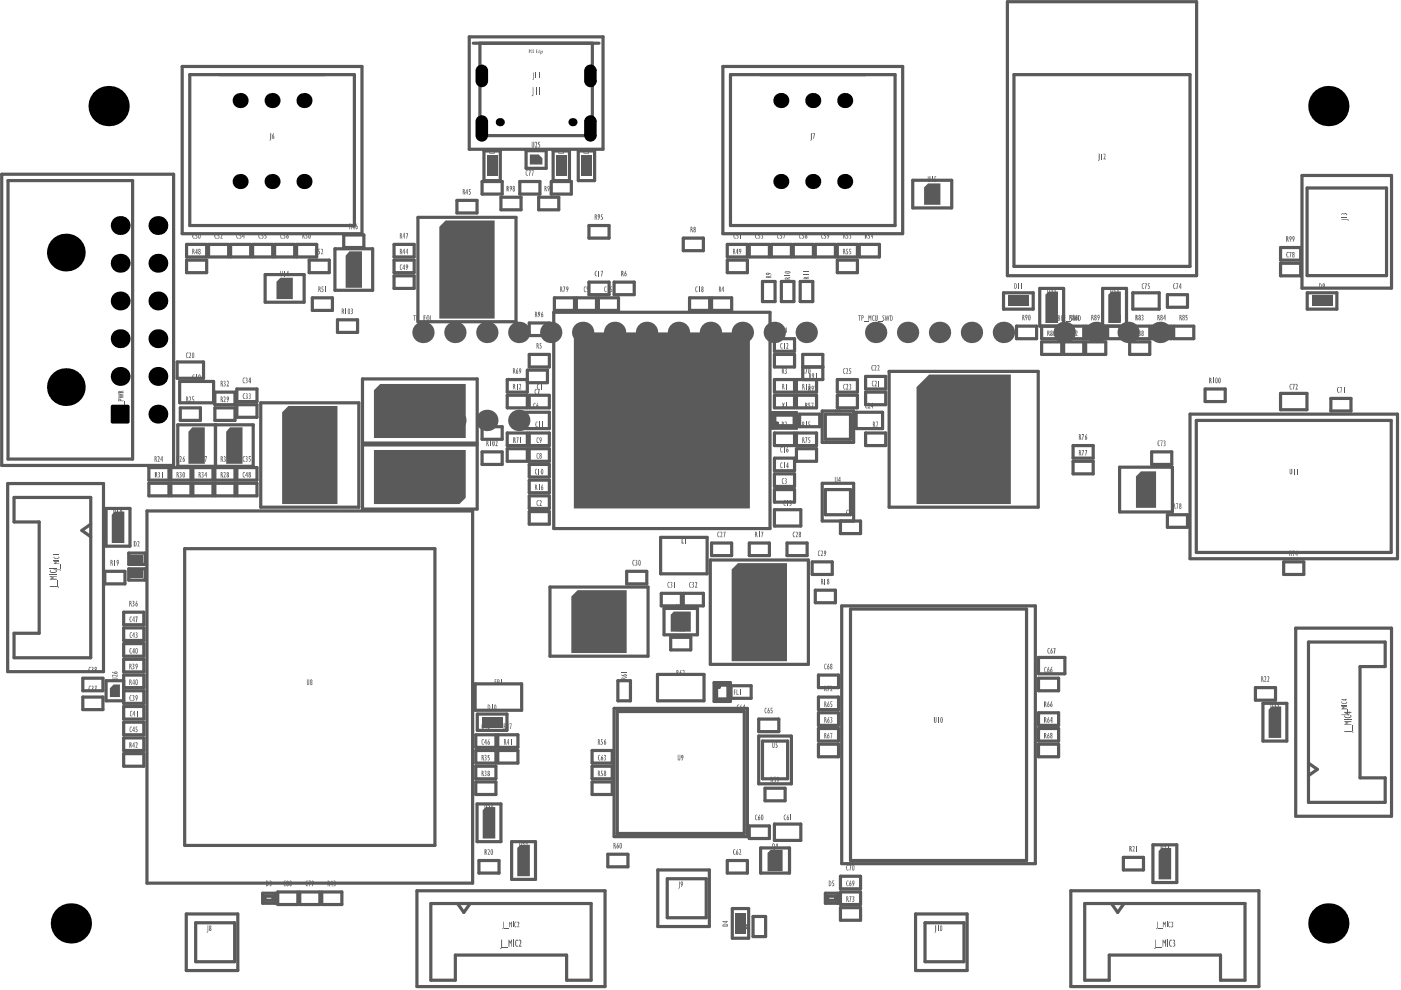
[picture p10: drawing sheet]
<svg xmlns="http://www.w3.org/2000/svg" width="371mm" height="262mm" viewBox="0 0 371 262" stroke-linecap="round" stroke-linejoin="round" font-family="sans-serif">
<path d="M125.2 11.4h33.3" fill="none" stroke="#5a5a5a" stroke-width=".85"/>
<g fill="#5a5a5a">
<path d="M140.6 13.1h.2l-.2 .3v.4l.2 .2-.3-.1z"/>
<path d="M141.9 13.1h.4l-.2 .1v.3h.2l-.2 .5h.2h-.4z"/>
<path d="M140.1 13.2l.1 .3zM140 13.1l.3 .1a.23 .23 0 0 1 .1 .3 .23 .23 0 0 1-.3 .1v.4h-.1z"/>
<path d="M141.1 13.2l.1 .3v-.2zM141.1 13.6l.1 .4v-.4zM141 13.1a.6 .6 0 0 1 .2 .9h-.2z"/>
<path d="M142.7 13.1l.1 .9h-.3l-.1-.5 .3-.1zM142.5 13.5l.2 .5v-.5z"/>
<path d="M143 13.5v.3h.2v-.3zM143 14.1l.2 .2zM142.9 13.4h.4v.4l-.3 .1 .3 .1-.1 .4-.4-.2 .2-.2z"/>
<path d="M143.4 13.5l.2 .2zM143.5 13.4l.2 .4h-.3l.3 .2h-.3z"/>
</g>
<g fill="none" stroke="#5a5a5a" stroke-width=".85">
<path d="M48.2 17.6h47.6v44.3h-47.6zM124.2 9.8h35.4v29.7h-35.4zM191.3 17.6h47.6v44.3h-47.6zM266.6 .5h50.1v72.5h-50.1zM128.1 40h4.3v7.8h-4.3zM139.2 39.9h5.3v4.7h-5.3zM146.4 40h4.3v7.8h-4.3zM153 40h4.4v7.8h-4.4zM.5 46.1h45.4v77.1h-45.4zM110.6 57.5h26v27.7h-26zM120.9 53.1h5.3v3.3h-5.3zM127.6 48.1h5.3v3.3h-5.3z"/>
<path d="M132.6 52.2h5.3v3.3h-5.3zM137.6 48.1h5.3v3.3h-5.3zM142.6 52.2h5.3v3.3h-5.3zM145.9 48.1h5.3v3.3h-5.3zM155.9 59.7h5.3v3.3h-5.3zM241.6 47.7h10.3v7.4h-10.3zM344.6 46.5h23.7v29.8h-23.7zM49.4 68.9h5.3v3.3h-5.3zM49.4 64.7h5.3v3.3h-5.3zM55.2 64.7h5.3v3.3h-5.3zM61 64.7h5.3v3.3h-5.3zM66.8 64.7h5.4v3.3h-5.4z"/>
<path d="M70.2 72.7h10.3v7.3h-10.3zM72.7 64.7h5.3v3.3h-5.3zM78.5 64.7h5.3v3.3h-5.3zM81.8 68.9h5.3v3.3h-5.3zM82.7 78.9h5.3v3.3h-5.3zM88.6 65.9h10v11h-10zM91 62.2h5.3v3.3h-5.3zM104.3 68.9h5.3v3.3h-5.3zM104.3 73h5.3v3.4h-5.3zM104.3 64.7h5.3v3.3h-5.3zM146.7 78.9h5.3v3.3h-5.3zM152.5 78.9h5.4v3.3h-5.4z"/>
<path d="M155.9 74.7h5.3v3.3h-5.3zM158.4 78.9h5.3v3.3h-5.3zM162.5 74.7h5.3v3.3h-5.3zM180.8 63h5.3v3.4h-5.3zM182.5 78.9h5.3v3.3h-5.3zM188.3 78.9h5.3v3.3h-5.3zM192.5 68.9h5.3v3.3h-5.3zM192.5 64.7h5.3v3.3h-5.3zM198.3 64.7h5.3v3.3h-5.3zM201.8 74.5h3.3v5.4h-3.3zM204.1 64.7h5.3v3.3h-5.3zM206.8 74.5h3.3v5.4h-3.3z"/>
<path d="M209.9 64.7h5.4v3.3h-5.4zM211.8 74.5h3.3v5.4h-3.3zM215.8 64.7h5.3v3.3h-5.3zM221.6 68.9h5.3v3.3h-5.3zM221.6 64.7h5.3v3.3h-5.3zM227.4 64.7h5.3v3.3h-5.3zM265.6 77.5h7.8v4.4h-7.8zM275.2 76.4h6.3v13.3h5.3v-3.4h-11.6zM299.8 77.5h7v4.4h-7zM308.9 78h5.4v3.4h-5.4zM338.9 65.5h5.3v3.4h-5.3zM338.9 69.7h5.3v3.3h-5.3z"/>
<path d="M345.9 77.5h7.9v4.4h-7.9zM46.9 95.8h7v4.4h-7zM89.3 84.7h5.3v3.3h-5.3zM140.1 85.5h5.3v3.3h-5.3zM140.1 93.8h5.3v3.4h-5.3zM146.5 82.7h57.3v57.2h-57.3zM204.9 89.7h5.4v3.3h-5.4zM204.9 93.8h5.4v3.4h-5.4zM212.4 97.2h5.4M229.1 99.7h5.3v3.3h-5.3zM235.3 98.3h39.5v36h-39.5zM269 86.3h5.3v3.4h-5.3z"/>
<path d="M275.7 86.3v3.4h5.3v-3.4M275.7 90.5h5.3v3.3h-5.3zM281.5 90.5h5.3v3.3h-5.3zM287.3 90.5h5.3v3.3h-5.3zM291.8 86.3v-9.9h6.3v9.9M292.6 86.3v3.4h-5.3v-3.4h11.2v3.4h-5.4v-3.4M299 86.3h5.3v3.4h-5.3zM299 90.5h5.3v3.3h-5.3zM304.8 86.3h5.3v3.4h-5.3zM310.6 86.3h5.3v3.4h-5.3zM47 112.5h20v11h-20zM47.5 101h9v5.7h-9z"/>
<path d="M47.7 108h5.3v3.3h-5.3zM56.9 103.8h5.3v3.4h-5.3zM56.9 108h5.3v3.3h-5.3zM57 112.5v11M62.7 103h5.3v3.3h-5.3zM62.7 107.2h5.3v3.3h-5.3zM69 106.7h26v27.6h-26zM95.9 117.8h30.4v17h-30.4zM95.9 100.3h30.4v17h-30.4zM127.6 119.6h5.3v3.4h-5.3zM127.6 113h5.3v3.3h-5.3zM134.2 118.8h5.4v3.3h-5.4z"/>
<path d="M134.2 104.7h5.4v3.3h-5.4zM134.2 114.6h5.4v3.4h-5.4zM138.4 109.1h7v4.4h-7zM139.6 100.5h-5.4v3.3h5.4v-5.8h5.3v3.3h-5.3M140.1 118.8h5.3v3.3h-5.3zM140.1 104.7h5.3v3.3h-5.3zM140.1 114.6h5.3v3.4h-5.3zM204.4 109.2h6.4v4.2h-6.4zM204.9 100.5h5.4v3.3h-5.4zM204.9 104.7h5.4v3.3h-5.4zM204.9 114.6h5.4v3.4h-5.4zM210.8 118.8h5.3v3.3h-5.3z"/>
<path d="M210.8 104.7h5.3v3.3h-5.3zM210.8 114.6h5.3v3.4h-5.3zM211.6 109.6h5.3v3.4h-5.3zM212.4 100.5v-6.7h5.4v6.7h-7v3.3h5.3v-3.3M217.6 108.8h8.3v8.3h-8.3zM221.6 100.5h5.3v3.3h-5.3zM221.6 104.7h5.3v3.3h-5.3zM226.6 109.1h7v4.4h-7zM229.1 103.8h5.3v3.4h-5.3zM229.1 114.6h5.3v3.4h-5.3zM284 118h5.3v3.3h-5.3zM304.8 119.6h5.3v3.4h-5.3z"/>
<path d="M314.9 109.6h54.9v38.3h-54.9zM318.9 103h5.4v3.3h-5.4zM338.9 104.2h7v4.3h-7zM352.2 105.5h5.3v3.3h-5.3zM2 128h25.4v49.8h-25.4zM28.1 134.6h6.3v10h-6.3zM38.9 135.3h86.2v98.5h-86.2zM39.4 128h5.3v3.3h-5.3zM39.4 123.8h5.3v3.3h-5.3zM45.2 128h5.3v3.3h-5.3zM45.2 123.8h5.3v3.3h-5.3zM51 128h5.4v3.3h-5.4z"/>
<path d="M51 123.8h5.4v3.3h-5.4zM56.9 128h5.3v3.3h-5.3zM56.9 123.8h5.3v3.3h-5.3zM62.7 128h5.3v3.3h-5.3zM62.7 123.8h5.3v3.3h-5.3zM140.1 131.3h5.3v3.3h-5.3zM140.1 123h5.3v3.3h-5.3zM140.1 127.1h5.3v3.4h-5.3zM140.1 135.4h5.3v3.4h-5.3zM204.9 135h7v4.3h-7zM204.9 121.3h5.4v3.3h-5.4zM204.9 125.5h5.4v3.3h-5.4z"/>
<path d="M204.9 129.6h5.4v3.4h-5.4zM222.4 137.9v3.4h5.3v-3.4h-10.1v-9.9h8.3v9.9M284 122.1h5.3v3.4h-5.3zM296.3 123.7h14v11.8h-14zM308.9 136.3h5.4v3.3h-5.4zM27.7 151.3h5.4v3.3h-5.4zM34.1 150.6h4.3v3h-4.3zM34.1 146.4h4.3v3h-4.3zM145.5 155.4h26v18.3h-26zM165.8 151.3h5.4v3.3h-5.4zM174.8 142.3h12.3v9.6h-12.3zM175 157.1h5.3v3.3h-5.3z"/>
<path d="M180.8 157.1h5.3v3.3h-5.3zM188 148.3h25.9v27.6h-25.9zM188.3 143.8h5.3v3.3h-5.3zM198.3 143.8h5.3v3.3h-5.3zM208.3 143.8h5.3v3.3h-5.3zM214.9 148.8h5.4v3.3h-5.4zM215.8 156.3h5.3v3.3h-5.3zM339.7 148.8h5.3v3.3h-5.3zM21.9 179.6h5.3v3.3h-5.3zM32.7 170.4h5.4v3.3h-5.4zM32.7 162.1h5.4v3.3h-5.4zM32.7 166.2h5.4v3.4h-5.4z"/>
<path d="M32.7 174.6h5.4v3.3h-5.4zM174 178.6h12.3v7h-12.3zM175.7 161.1h8.9v7h-8.9zM177.5 168.7h5.3v3.4h-5.3zM216.6 178.7h5.3v3.4h-5.3zM222.8 160.4h51.2v68.3h-51.2zM274.8 174.1h7v4.3h-7zM274.8 179.6h5.4v3.3h-5.4zM342.9 166.3h25.4v49.8h-25.4zM21.9 184.6h5.3v3.3h-5.3zM32.7 180.2h-4.6v5.4h4.6M32.7 182.1h5.4v-3.4h-5.4v7.5h5.4v-3.3h-5.4"/>
<path d="M32.7 191.2h5.4v3.3h-5.4zM32.7 187.1h5.4v3.3h-5.4zM32.7 195.4h5.4v3.3h-5.4zM32.7 199.5h5.4v3.4h-5.4zM125.7 181.1h12.4v6.9h-12.4zM125.9 194.5h5.3v3.4h-5.3zM125.9 198.7h5.3v3.3h-5.3zM126.3 189h7.9v4.4h-7.9zM131.7 194.5h5.4v3.4h-5.4zM131.7 198.7h5.4v3.3h-5.4zM156.7 198.7h5.3v3.3h-5.3zM162.5 187.6h35.3v33.9h-35.3z"/>
<path d="M163.5 180.2h3.3v5.4h-3.3zM189 180.7h4.3v5h-4.3zM193.5 181.6h5.3v3.3h-5.3zM200.8 194.9h8.6v12.6h-8.6zM200.8 190.4h5.3v3.3h-5.3zM216.6 184.6h5.3v3.3h-5.3zM216.6 188.7h5.3v3.3h-5.3zM216.6 192.9h5.3v3.3h-5.3zM216.6 197h5.3v3.4h-5.3zM274.8 188.7h5.4v3.3h-5.4zM274.8 192.9h5.4v3.3h-5.4zM274.8 197h5.4v3.4h-5.4z"/>
<path d="M332.2 182.1h5.4v3.3h-5.4zM334.2 186.2h6.4v10h-6.4zM125.9 202.9h5.3v3.3h-5.3zM125.9 207h5.3v3.4h-5.3zM126.2 212.9h6.4v9.9h-6.4zM156.7 207h5.3v3.4h-5.3zM156.7 202.9h5.3v3.3h-5.3zM198.3 218.7h5.3v3.3h-5.3zM202.5 208.7h5.3v3.3h-5.3zM204.9 218.2h7v4.3h-7zM69.5 236.5h3.3v2.7h-3.3zM73.5 236.2h5.3v3.3h-5.3z"/>
<path d="M79.3 236.2h5.3v3.3h-5.3zM85.1 236.2h5.4v3.3h-5.4zM110.3 235.8h49.8v25.4h-49.8zM126.7 227.8h5.4v3.4h-5.4zM135.4 222.8h6.3v10h-6.3zM160.9 226.2h5.3v3.3h-5.3zM174.1 230.3h13.6v15h-13.6zM192.5 227.8h5.3v3.4h-5.3zM201.3 224.5h7.6v6.7h-7.6zM218.4 236.5h3.4v2.7h-3.4zM222.4 236.2h5.3v3.3h-5.3zM222.4 232h5.3v3.3h-5.3z"/>
<path d="M283.4 235.8h49.8v25.4h-49.8zM297.3 227h5.3v3.3h-5.3zM305.1 223.7h6.3v10h-6.3zM49.3 242h13.6v15h-13.6zM193.8 240.6h4.3v7.8h-4.3zM199.3 242.6h3.3v5.4h-3.3zM222.4 240.3h5.3v3.3h-5.3zM242.3 242h13.6v15h-13.6z"/>
</g>
<g fill="#5a5a5a">
<path d="M140.2 40.9h2.4l1 1v1.7h-3.4z"/>
<path d="M34.6 151.1h3.3v2h-3.3z"/>
<path d="M152.9 156.3h12.9v16.6h-14.6v-15z"/>
<path d="M30.4 135.4h2.5v8.4h-3.3v-7.5z"/>
<path d="M92.5 66.5h3.3v9.7h-4.3v-8.5z"/>
<path d="M137.7 223.7h2.5v8.3h-3.3v-7.5z"/>
<path d="M147.2 41.2h2.7v5.4h-2.7z"/>
<path d="M30.1 181.2h1.6v3.4h-2.6v-2.4z"/>
<path d="M195.3 149.1h13v26h-14.7v-24.3z"/>
<path d="M76.3 107.5h13v26h-14.6v-24.4z"/>
<path d="M60.9 113.1h3.3v9.7h-4.3v-8.5z"/>
<path d="M204 225h3.1v5.7h-4v-4.9z"/>
<path d="M302 124.8h3.9v9.7h-5.3v-8.4z"/>
<path d="M245.6 48.6h3.3v5.6h-4.3v-4.6z"/>
<path d="M74.2 73.5h3.3v5.7h-4.3v-4.6z"/>
<path d="M336.6 187.1h2.5v8.3h-3.4v-7.5z"/>
<path d="M178.3 161.9h4.5v5.3h-5.3v-4.5z"/>
<path d="M34.6 146.9h3.3v2h-3.3z"/>
<path d="M153.9 41.2h2.6v5.4h-2.6z"/>
<path d="M266.8 78.4h5.4v2.6h-5.4z"/>
<path d="M128.9 41.2h2.7v5.4h-2.7z"/>
<path d="M194.6 241.8h2.7v5.3h-2.7z"/>
<path d="M99 119.1h24.3v12.7l-1.7 1.7h-22.6z"/>
<path d="M245.9 99.2h21.6v34.3h-24.9v-31z"/>
<path d="M127.6 189.9h5.3v2.6h-5.3z"/>
<path d="M307.4 224.5h2.5v8.3h-3.3v-7.5z"/>
<path d="M116.3 60l1.6-1.6h13v25.9h-14.6z"/>
<path d="M128.6 213.7h2.5v8.3h-3.4v-7.5z"/>
<path d="M347.2 78.4h5.3v2.6h-5.3z"/>
<path d="M100.6 101.7h22.7v14.3h-24.3v-12.7z"/>
<path d="M294.1 77.2h2.5v8.3h-3.3v-7.5z"/>
<path d="M153.5 88h45v46.6h-46.6v-44.9z"/>
<path d="M277.5 77.2h2.5v8.3h-3.3v-7.5z"/>
<path d="M50.9 113.1h3.3v9.7h-4.3v-8.5z"/>
</g>
<g fill="none" stroke="#5a5a5a" stroke-width=".85">
<path d="M50.2 19.8h43.6v39.9h-43.6zM127 11.4h29.8v24.5h-29.8zM193.3 19.8h43.6v39.9h-43.6zM268.3 19.8h46.6v50.7h-46.6zM2.1 47.8h33v73.7h-33zM345.9 49.8h21v23.2h-21zM205 109.9h5.2v2.8h-5.2zM218.4 109.6h6.7v6.7h-6.7zM316.6 111.3h51.6v35h-51.6zM3.7 131.7h20.3v42.5h-20.3v-6.5h6.7v-29.5h-6.7zM24 138.8l-2.3 1.6 2.3 1.7M218.4 129.6h6.7v6.7h-6.7z"/>
<path d="M48.9 145.3h66.2v78.5h-66.2zM225.1 161.3h46.6v66.5h-46.6zM346.3 170h20.3v6.5h-6.7v29.4h6.7v6.5h-20.3zM163.4 188.4h33.6v32.3h-33.6zM189.6 181.4h3v3.7h-3zM201.8 196.2h6.6v10h-6.6zM346.3 202l2.3 1.7-2.3 1.7M70.1 237.3h2.1v1.1h-2.1zM114 239.2h42.4v20.3h-6.4v-6.6h-29.5v6.6h-6.5zM121.1 239.2l1.7 2.4 1.6-2.4M176.6 232.7h10.3v10.3h-10.3zM219.1 237.3h2v1.1h-2z"/>
<path d="M287.1 239.2h42.4v20.3h-6.5v-6.6h-29.4v6.6h-6.5zM294.1 239.2l1.7 2.4 1.7-2.4M51.8 244.3h10.3v10.3h-10.3zM244.8 244.3h10.3v10.3h-10.3z"/>
</g>
<g fill="#5a5a5a">
<path d="M305.7 248.8h.2v2.2l-.4 .2v-.2l.2-.1z"/>
<path d="M306.1 250.9l1.4 .1z"/>
<path d="M307.7 248.8h.1l.3 .7 .3-.7h.2v1.8h-.2v-1.3l-.3 .6-.3-.6v1.3h-.1z"/>
<path d="M308.9 248.8h.2v1.8h-.2z"/>
<path d="M309.7 248.8h.3l.1 .3a.45 .45 0 0 0-.5 .2 .45 .45 0 0 0 0 .5l.1 .5 .2 .2 .2-.2v.3a.68 .68 0 0 1-.7-1z"/>
<path d="M310.5 248.8a.49 .49 0 0 1 .5 .3 .49 .49 0 0 1-.3 .6 .5 .5 0 0 1 .3 .7 .5 .5 0 0 1-.6 .2v-.2l.2 .1 .2-.2-.3-.5 .3-.6-.4-.2z"/>
<path d="M13.2 155.2h2.1l.3 .1v.4l-.3-.3h-2.1z"/>
<path d="M15.2 153.6h.2v1.4h-.2z"/>
<path d="M13.2 152.5h1.8v.2h-1.3l.6 .3-.6 .2h1.3v.3h-1.8v-.2l.7-.3-.7-.3z"/>
<path d="M13.2 152h1.8v.2h-1.8z"/>
<path d="M13.3 150.9h.2a.43 .43 0 0 0 .1 .6 .43 .43 0 0 0 .6-.1h.6l-.1-.5h.3a.71 .71 0 0 1-.3 .7 .71 .71 0 0 1-.8 .1l-.6-.2z"/>
<path d="M13.2 150.3h1.8v.2h-1.8z"/>
<path d="M132.6 248.8h.3v2.1l-.5 .3v-.2h.2z"/>
<path d="M133 250.9l1.4 .1z"/>
<path d="M134.6 248.8h.1l.4 .7 .2-.7h.2v1.8h-.2v-1.3l-.2 .6-.3-.6v1.3h-.2z"/>
<path d="M135.8 248.8h.3v1.8h-.3z"/>
<path d="M136.5 248.9l.5-.1v.2a.6 .6 0 0 0-.4 1v.3l.2 .2 .3-.2v.3a.62 .62 0 0 1-.8-.2 .62 .62 0 0 1 0-.8z"/>
<path d="M137.4 248.8a.71 .71 0 0 1 .6 .5 .71 .71 0 0 1-.2 .7l-.2 .4h.4v.2h-.7l.1-.3a1.06 1.06 0 0 0 .1-1.3l-.2 .1z"/>
<path d="M355.8 193.6h1.9l.4 .1v.4l-.2-.3h-2.1z"/>
<path d="M357.8 192h.2v1.5h-.2z"/>
<path d="M355.8 190.9h1.8v.3h-1.3l.6 .2-.6 .3h1.3v.2h-1.8v-.2l.6-.3-.6-.3z"/>
<path d="M355.8 190.4h1.8v.2h-1.8z"/>
<path d="M355.9 189.4h.2a.31 .31 0 0 0 0 .4 .31 .31 0 0 0 .3 .1l.9-.1 .2-.2-.2-.3h.2a.71 .71 0 0 1-.2 .8 .71 .71 0 0 1-.9 0l-.6-.3z"/>
<path d="M141 23.1h.2v2.1a.22 .22 0 0 1-.2 .3 .22 .22 0 0 1-.3-.2l.3-.2z"/>
<path d="M141.8 23.1h.2v1.8h-.2z"/>
<path d="M142.8 23.1h.2v1.8h-.2z"/>
<path d="M153.8 106.8h.7v.2h-.2v1.2h-.2v-1.2h-.3z"/>
<path d="M155.4 108.4l1.1 .1z"/>
<path d="M156.9 106.7l.2 .1v.3l-.3-.1-.1 .6 .1 .4h.3v.2a.6 .6 0 0 1-.6-.4 .6 .6 0 0 1 .1-.7z"/>
<path d="M157.3 106.8h.6v.2h-.3v.4h.2v.2h-.2v.5h.3v.1h-.6z"/>
<path d="M158.1 106.8h.2v1.3h.4v.1h-.6z"/>
<path d="M158.8 106.8h.2v1.3h.4v.1h-.6z"/>
<path d="M159.4 108.4l1.1 .1z"/>
<path d="M162.5 106.9l.4-.2 .2 .4-.2-.2a.69 .69 0 0 0 0 1.2l-.1-.6h.3v.7a.65 .65 0 0 1-.8-.4 .65 .65 0 0 1 .2-.7z"/>
<path d="M227.1 83.5h.7v.1h-.3v1.3h-.1v-1.3h-.3z"/>
<path d="M228.6 85.1h1.1v.1h-1.1z"/>
<path d="M229.8 83.5l.4 .5 .2-.5h.2v1.4h-.2v-1l-.2 .5-.2-.5v1h-.2z"/>
<path d="M230.9 83.5h.5v.2l-.3-.1-.1 .2v.8l.2 .2 .2-.2v.3a.64 .64 0 0 1-.6-.3 .64 .64 0 0 1 0-.7z"/>
<path d="M231.6 83.5h.2v1.1l.1 .2 .1-1.3h.3v1.1a.35 .35 0 0 1-.4 .4 .35 .35 0 0 1-.3-.4z"/>
<path d="M232.4 85.1h1.1v.1h-1.1z"/>
<path d="M233.7 83.5h.3l-.3 .4 .4 .8-.5 .3-.1-.3 .3 .1 .1-.2-.4-.6z"/>
<path d="M234.1 83.5h.2l.2 1 .2-1 .3 1 .2-1h.2l-.3 1.5-.4-1-.1 1h-.2z"/>
<path d="M277.2 83.5h.6v.1h-.2v1.3h-.2v-1.3h-.2z"/>
<path d="M278.7 85.1h1.1v.1h-1.1z"/>
<path d="M280.8 83.5h.2v1.2h.3v.2h-.5z"/>
<path d="M281.5 83.5h.5v.1h-.4v.5h.4v.1h-.4v.5h.4v.2h-.5z"/>
<path d="M282.1 85.1h1.1v.1h-1.1z"/>
<path d="M283.4 83.5h.4v.1h-.3v.4l.3 .6-.2 .4-.3-.3a.21 .21 0 0 0 .3 0 .21 .21 0 0 0 0-.3l-.3-.3z"/>
<path d="M283.9 83.5h.2l.2 1 .1-1h.2l.2 1 .1-1h.3l-.3 1.5h-.2l-.2-1-.2 1h-.1z"/>
<path d="M109.4 83.5h.7v.1h-.3v1.3h-.2v-1.3h-.2z"/>
<path d="M110.9 85.1h1.1v.1h-1.1z"/>
<path d="M112.1 83.5h.6v.1h-.4v.5h.3v.1h-.3v.5h.4v.2h-.6z"/>
<path d="M113.9 83.5h.1v1.2h.4v.2h-.5z"/>
<path d="M107.4 106.8h.7v.2h-.2v1.2h-.2v-1.2h-.3z"/>
<path d="M109 108.4l1.1 .1z"/>
<path d="M110.3 106.8h.4v.3l-.2-.2-.2 .2v.8l.1 .2 .3-.1v.2a.54 .54 0 0 1-.6-.2 .54 .54 0 0 1 0-.7z"/>
<path d="M110.9 106.8h.5v.2h-.3v.4h.3v.2h-.3v.5h.3v.1h-.5z"/>
<path d="M111.7 106.8h.2v1.3h.4v.1h-.6z"/>
<path d="M112.4 106.8h.2v1.3h.3v.1h-.5z"/>
<path d="M112.9 108.4l1.2 .1z"/>
<path d="M114.2 106.8h.2v1.3h.2v-1.3h.3l-.2 1.4-.5-.1z"/>
<path d="M115.1 106.8h.4v.2h-.3l.3 .8-.1 .4h-.4v-.2h.4l-.4-.6z"/>
<path d="M64.4 125l.3-.1 .1 .3a.6 .6 0 0 0-.4 .9l.1 .1h.3v.1a.54 .54 0 0 1-.6-.2 .54 .54 0 0 1 0-.6z"/>
<path d="M140.7 37.5h.2l.1 1.4 .2-.1v-1.3h.2l-.1 1.2a.31 .31 0 0 1-.3 .4 .31 .31 0 0 1-.3-.5z"/>
<path d="M141.7 37.5a.57 .57 0 0 1 .5 .4 .57 .57 0 0 1-.2 .7l-.2 .2h.4v.3h-.6v-.2a.84 .84 0 0 0 .2-1.2l-.2 .1z"/>
<path d="M142.4 37.5h.5v.2h-.2v.5a.45 .45 0 0 1 .2 .6 .45 .45 0 0 1-.5 .3v-.3l.3 .1 .1-.2a.28 .28 0 0 0 0-.3 .28 .28 0 0 0-.4-.1z"/>
<path d="M313.8 83.4h.5v.1h-.3v.5a.44 .44 0 0 1 .3 .5 .44 .44 0 0 1-.5 .3v-.2h.3a.28 .28 0 0 0 0-.4 .28 .28 0 0 0-.3-.1z"/>
<path d="M36.7 147.4h.2v1.5h-.2z"/>
<path d="M157.3 159.9h.3v1.4l.2-.1v-1.3h.2v1.3l-.3 .2-.4-.4z"/>
<path d="M158.4 159.9h.3v1.4h-.3z"/>
<path d="M159 159.9h.6l-.3 1.5-.1-.1 .2-1.2h-.4z"/>
<path d="M30 135h.3v1.2h.2v-1.2h.2v1.1a.34 .34 0 0 1-.4 .3 .34 .34 0 0 1-.3-.3z"/>
<path d="M31.1 135h.2v1.4h-.2z"/>
<path d="M213.1 115.8h.6l-.4 1.5h-.1l.2-1.4h-.3z"/>
<path d="M213.9 115.8h.5v.1h-.3v.5a.43 .43 0 0 1 .4 .6 .43 .43 0 0 1-.6 .3v-.2l.4-.1v-.3l-.4-.2z"/>
<path d="M306.2 244h.2v1.7l-.3 .3-.1-.3h.2z"/>
<path d="M306.5 245.6h1.2v.2h-1.2z"/>
<path d="M307.8 244h.1l.2 .5 .4-.5v1.5h-.1v-1l-.2 .4-.3-.4v1h-.1z"/>
<path d="M308.8 244h.1v1.5h-.1z"/>
<path d="M309.4 244l.4 .1v.2h-.4v.8a.23 .23 0 0 0 .1 .2 .23 .23 0 0 0 .3-.1l-.1 .3a.48 .48 0 0 1-.5-.2 .48 .48 0 0 1 0-.6z"/>
<path d="M310 244a.36 .36 0 0 1 .5 .2 .36 .36 0 0 1-.3 .5 .4 .4 0 0 1 .2 .5 .4 .4 0 0 1-.4 .3v-.2l.3-.1-.2-.4 .2-.4z"/>
<path d="M212.7 72.7h1.4v.2h-1.4z"/>
<path d="M212.7 71.9h1.4v.2h-1.4z"/>
<path d="M14.2 150.8h1.5a.21 .21 0 0 1 .3 0 .21 .21 0 0 1 0 .3l-.1-.2h-1.7z"/>
<path d="M15.8 149.5h.2v1.1h-.2z"/>
<path d="M14.2 148.6h1.4v.2l-1-.1 .5 .3-.5 .2h1v.1h-1.4l.5-.3z"/>
<path d="M14.2 148.2h1.4v.2h-1.4z"/>
<path d="M14.2 147.4l.2 .1a.61 .61 0 0 0 .5 .3 .61 .61 0 0 0 .6-.3l.1-.1a.57 .57 0 0 1-.2 .6 .57 .57 0 0 1-.6 0l-.5-.2z"/>
<path d="M14.2 146.8h1.4v.2h-1.4z"/>
<path d="M311.2 133.3h.6l-.2 1.5-.2-.1 .2-1.3h-.4z"/>
<path d="M214.6 35.3h.3v1.7l-.5 .2 .2-.2z"/>
<path d="M215 35.3h.7l-.3 1.5-.2-.1 .3-1.3h-.5z"/>
<path d="M334.6 179a.55 .55 0 0 1 .5 .4 .55 .55 0 0 1-.2 .6l-.1 .4h.3v.1h-.5v-.1a.84 .84 0 0 0 .1-1.2l-.1 .1z"/>
<path d="M335.4 179a.65 .65 0 0 1 .5 .5 .65 .65 0 0 1-.2 .7l-.1 .2h.3v.1h-.6l.4-.9z"/>
<path d="M223.3 97.5l.4 .2a.6 .6 0 0 0-.4 .9l.1 .2 .3-.1v.2a.61 .61 0 0 1-.6-.2 .61 .61 0 0 1 0-.7z"/>
<path d="M223.9 97.5a.54 .54 0 0 1 .5 .3 .54 .54 0 0 1-.1 .6l-.1 .4h.3v.1h-.6a.85 .85 0 0 0 .2-1.2l-.2 .1z"/>
<path d="M224.8 97.5h.5v.2h-.4v.4a.43 .43 0 0 1 .4 .5 .43 .43 0 0 1-.5 .3v-.1a.26 .26 0 0 0 .3-.3 .26 .26 0 0 0-.3-.2z"/>
<path d="M93.8 66.8h.4l.1 .3-.1 .4h-.1a.44 .44 0 0 1 .2 .5 .44 .44 0 0 1-.5 .3v-.2l.3 .1 .1-.2-.2-.4 .2-.5h-.4z"/>
<path d="M204.4 196.5h.2v1.4l.2-.1v-1.3h.2v1.1a.32 .32 0 0 1-.3 .4 .32 .32 0 0 1-.3-.4z"/>
<path d="M205.3 196.5h.4v.2h-.2v.4a.44 .44 0 0 1 .3 .6 .44 .44 0 0 1-.6 .3l.1-.2a.25 .25 0 0 0 .3-.3 .25 .25 0 0 0-.3-.2z"/>
<path d="M179.7 233.4h.2v1.7l-.4 .1-.1-.1h.3z"/>
<path d="M137.4 223.2h.1v1.1l.2 .2 .2-.1v-1.2h.1v1.1a.35 .35 0 0 1-.3 .4 .35 .35 0 0 1-.3-.4z"/>
<path d="M138.3 223.2a.65 .65 0 0 1 .5 .5 .65 .65 0 0 1-.3 .6l.4 .1v.3h-.7l.3-.9a.25 .25 0 0 0 .1-.3 .25 .25 0 0 0-.3-.1z"/>
<path d="M139 223.2h.6l-.2 1.5-.2-.1 .3-1.3h-.5z"/>
<path d="M30.3 148.2h.1v1.6h-.1z"/>
<path d="M81.1 233.1h.3l.1 .3-.4-.1v.2v.8l.1 .2 .3-.1a.37 .37 0 0 1-.5 .1 .37 .37 0 0 1-.1-.5v-.6z"/>
<path d="M81.7 233.1h.5l-.3 1.6h-.2l.3-1.4h-.3z"/>
<path d="M147.8 39.2l1.5 .3v.2l-1.4-.3v.4h-.1z"/>
<path d="M230.8 96.7h.5v.2h-.5v.9a.22 .22 0 0 0 .2 .2 .22 .22 0 0 0 .3-.2v.3a.56 .56 0 0 1-.6-.2 .56 .56 0 0 1-.1-.6z"/>
<path d="M231.3 96.7a.59 .59 0 0 1 .7 .4 .59 .59 0 0 1-.3 .7l-.1 .1h.3v.2h-.6a1.14 1.14 0 0 0 .3-1.3l-.3 .1z"/>
<path d="M232.2 96.7h.5l.1 .4-.4 .8h.4v.2l-.6-.1a.84 .84 0 0 0 .2-1.2l-.2 .1z"/>
<path d="M142.2 120l.2-.1 .2 .3a.54 .54 0 0 0-.5 .3 .54 .54 0 0 0 .2 .6v.2l.3-.1v.1a.54 .54 0 0 1-.6-.2 .54 .54 0 0 1 0-.6z"/>
<path d="M296.5 83.4h.3v1.4h-.3z"/>
<path d="M277.4 171.6l.4 .1v.1h-.4v.8a.23 .23 0 0 0 .1 .3 .23 .23 0 0 0 .3-.1v.2a.53 .53 0 0 1-.5-.1 .53 .53 0 0 1-.1-.6z"/>
<path d="M278.8 171.6h.6l-.3 1.5-.2-.1 .2-1.3h-.3z"/>
<path d="M350.8 23.4h.2v.6h.2v-.6h.2v1.5h-.2v-.6h-.2v.6h-.2z"/>
<path d="M351.6 23.4a.6 .6 0 0 1 .6 .4 .6 .6 0 0 1-.2 .7l-.1 .2h.3v.2l-.6-.1a.99 .99 0 0 0 .3-1.2h-.3z"/>
<path d="M142.2 132.5l.3-.1 .1 .3a.33 .33 0 0 0-.4 .1 .33 .33 0 0 0 0 .4l.1 .5h.3v.2a.61 .61 0 0 1-.6-.3 .61 .61 0 0 1 0-.7z"/>
<path d="M142.8 132.5a.44 .44 0 0 1 .5 .2 .44 .44 0 0 1-.1 .6l-.2 .4h.4v.2h-.6a.95 .95 0 0 0 .1-1.3l-.1 .1z"/>
<path d="M127.7 191.5h.4l-.1 .2a.74 .74 0 0 0-.1 1.2l.2-.2v.3a.57 .57 0 0 1-.6-.3 .57 .57 0 0 1 0-.6z"/>
<path d="M129.1 191.5h.1a.61 .61 0 0 1 .4 .5 .61 .61 0 0 1-.3 .6l-.1 .2h.4v.2h-.6l.2-.3a.56 .56 0 0 0 .2-.5 .56 .56 0 0 0-.3-.5z"/>
<path d="M105.9 70.1l.4-.1v.2a.74 .74 0 0 0-.1 1.2l.2-.2v.3a.64 .64 0 0 1-.6-.4 .64 .64 0 0 1 0-.7z"/>
<path d="M207.6 132.4h.2v.2a.68 .68 0 0 0 0 1.2l.1 .1a.61 .61 0 0 1-.6-.3 .61 .61 0 0 1 0-.7z"/>
<path d="M208.3 132.4h.2v1.5h-.2z"/>
<path d="M208.9 132.4l.6 .3-.3 .4a.44 .44 0 0 1 .2 .5 .44 .44 0 0 1-.5 .3v-.2l.3 .1 .1-.2-.2-.3 .2-.5-.4-.1z"/>
<path d="M159.1 204h.4v.2h-.3v.4a.44 .44 0 0 1 .4 .6 .44 .44 0 0 1-.6 .3l.4-.4-.1-.3h-.2z"/>
<path d="M29.7 179.4h1.2l.2 .5-.2 .2h-1.2v-.2h1.2v-.3h-1.2z"/>
<path d="M29.8 178.7l1.1 .2v-.3h.2v.7l-.2-.1a.66 .66 0 0 0-1.1-.1l-.1 .1z"/>
<path d="M207 106.6h.2l.1 .5 .1-.5h.3l-.3 .7 .3 .8h-.2l-.2-.5-.1 .5h-.3l.3-.8z"/>
<path d="M208 106.6h.2v1.5h-.2z"/>
<path d="M128.3 199.8l.4 .2v.4l-.1 .1a.46 .46 0 0 1 .2 .6 .46 .46 0 0 1-.6 .2v-.1a.27 .27 0 0 0 .4-.2 .27 .27 0 0 0-.2-.3l.2-.6h-.4z"/>
<path d="M129.1 199.9h.5v.2h-.3v.4a.44 .44 0 0 1 .3 .5 .44 .44 0 0 1-.5 .3v-.1l.3-.1a.28 .28 0 0 0 0-.4 .28 .28 0 0 0-.3 0z"/>
<path d="M142.3 101.6h.4v.3h-.3a.82 .82 0 0 0 .1 1.1l.2-.2v.3a.57 .57 0 0 1-.6-.3 .57 .57 0 0 1 0-.6z"/>
<path d="M143.1 101.6h.2v1.6h-.2z"/>
<path d="M54.9 245h.2v1.7a.22 .22 0 0 1-.2 .2 .22 .22 0 0 1-.2-.2h.2z"/>
<path d="M34.4 167.5l.3-.2 .2 .3a.54 .54 0 0 0-.5 .4 .54 .54 0 0 0 .2 .5v.2l.3-.1v.2a.54 .54 0 0 1-.6-.2 .54 .54 0 0 1 0-.7z"/>
<path d="M35.9 167.4h.4l.1 .3-.2 .4a.42 .42 0 0 1 .2 .6 .42 .42 0 0 1-.6 .2l.5-.4-.3-.3 .2-.6h-.3z"/>
<path d="M200.2 157.4h.1l.1 1.3 .3-.1v-1.2h.1v1.2l-.1 .3h-.4l-.1-.3z"/>
<path d="M201.1 157.4h.6l-.4 1.5h-.1l.2-1.4h-.3z"/>
<path d="M207.1 86.7l.4 .1v.1h-.4v.8a.23 .23 0 0 0 .1 .3 .23 .23 0 0 0 .3-.1v.2a.5 .5 0 0 1-.6-.1 .5 .5 0 0 1 0-.6z"/>
<path d="M80.8 115.8h.2l.1 1.3h.1v-1.3h.3v1.1a.35 .35 0 0 1-.4 .4 .35 .35 0 0 1-.3-.4z"/>
<path d="M81.9 115.8h.2v1.5h-.2z"/>
<path d="M160 75.9h.4v.1a.74 .74 0 0 0-.1 1.2l.2-.2v.3a.66 .66 0 0 1-.6-.9z"/>
<path d="M160.9 75.9h.2v1.4h-.2z"/>
<path d="M161.5 75.9h.5v.1h-.3v.4a.43 .43 0 0 1 .3 .6 .43 .43 0 0 1-.5 .3v-.2l.4-.1-.1-.4h-.3z"/>
<path d="M276.6 176.6h.4v.2h-.4v.9l.1 .2 .3-.2-.1 .3a.52 .52 0 0 1-.6-.2 .52 .52 0 0 1 .1-.6z"/>
<path d="M207.7 72.8h1.4v.3h-1.4z"/>
<path d="M159.1 56.7h.4v.2h-.3v.4a.44 .44 0 0 1 .4 .6 .44 .44 0 0 1-.6 .3v-.2a.26 .26 0 0 0 .3-.2 .26 .26 0 0 0-.2-.3z"/>
<path d="M218.4 175.7h.3l.1 .3-.4-.1-.1 .2a.51 .51 0 0 0 0 .6 .51 .51 0 0 0 .5 .3v.2a.57 .57 0 0 1-.6-.3 .57 .57 0 0 1 0-.6v-.3z"/>
<path d="M135.2 195.7h.1v1.5h-.1z"/>
<path d="M224.1 229.1h.5v.1h-.4v1l.1 .1 .3-.1v.2a.68 .68 0 0 1-.7-.3 .68 .68 0 0 1 .1-.8z"/>
<path d="M224.7 229h.6l-.3 1.5-.2-.1 .3-1.2h-.4z"/>
<path d="M142.2 115.8h.3l.1 .2a.51 .51 0 0 0-.5 .4 .51 .51 0 0 0 .2 .5v.2l.3-.1a.34 .34 0 0 1-.5 .2 .34 .34 0 0 1-.1-.5z"/>
<path d="M62.3 113.4a.75 .75 0 0 1 .2 1.3l.2 .2-.6-.1a.93 .93 0 0 0 .1-1.3z"/>
<path d="M107.4 61.7h.6l-.3 1.5h-.2l.3-1.3h-.4z"/>
<path d="M128.2 204a.36 .36 0 0 1 .5 .2 .36 .36 0 0 1-.2 .5l.2 .2v.4l-.5 .2v-.2l.4-.1-.2-.4 .2-.5-.4-.1z"/>
<path d="M196.2 245.8h1.3v-.4h.2v.6h-1.5z"/>
<path d="M196.3 244.8l.3-.1 .9 .4v-.4h.2l-.1 .6a.95 .95 0 0 0-1.2-.2v.2h-.2z"/>
<path d="M34.5 192.4l.4 .1v.1h-.4v1l.2 .1 .2-.1-.1 .2a.48 .48 0 0 1-.5-.2 .48 .48 0 0 1 0-.5z"/>
<path d="M35.9 192.4h.4v.1h-.2v.5a.44 .44 0 0 1 .3 .5 .44 .44 0 0 1-.6 .3l.5-.3-.4-.4z"/>
<path d="M206.8 90.8h.2l.1 .3a.33 .33 0 0 0-.4 0 .33 .33 0 0 0 0 .5l.1 .5 .2 .1 .1-.2v.3a.54 .54 0 0 1-.6-.2 .54 .54 0 0 1 0-.7z"/>
<path d="M207.4 90.8h.3v1.5h-.3z"/>
<path d="M208.1 90.8a.65 .65 0 0 1 .5 .5 .65 .65 0 0 1-.2 .7l.2 .1v.2h-.6l.4-.9z"/>
<path d="M59.3 120.8a.41 .41 0 0 1 .4 .2 .41 .41 0 0 1-.2 .5 .42 .42 0 0 1 .2 .6 .42 .42 0 0 1-.5 .2v-.3l.3 .1 .1-.2-.3-.3 .2-.6h-.2z"/>
<path d="M60.1 120.8l.4 .1v.4l-.2 .2a.4 .4 0 0 1 .2 .5 .4 .4 0 0 1-.5 .3v-.3h.4l-.2-.7a.22 .22 0 0 0 .2-.2 .22 .22 0 0 0-.3-.2z"/>
<path d="M180.6 177.4a.51 .51 0 0 1 .6 .3 .51 .51 0 0 1-.2 .6l-.1 .4h.3v.1h-.7l.2-.1a.83 .83 0 0 0 .1-1.1l-.2 .1z"/>
<path d="M141.8 111.7l.5-.1v.3h-.4v.7a.25 .25 0 0 0 .1 .3 .25 .25 0 0 0 .3 0 .38 .38 0 0 1-.5 .1 .38 .38 0 0 1-.1-.4z"/>
<path d="M142.7 111.6h.1v1.5h-.1z"/>
<path d="M143.4 111.6h.3v1.5h-.3z"/>
<path d="M210 140.8l.2-.1 .2 .3a.27 .27 0 0 0-.4 0 .27 .27 0 0 0 0 .4v.6h.4a.31 .31 0 0 1-.4 .2 .31 .31 0 0 1-.2-.4v-.6z"/>
<path d="M210.6 140.8a.52 .52 0 0 1 .5 .3 .52 .52 0 0 1-.1 .6l-.2 .4h.3v.1h-.5l.3-.9a.24 .24 0 0 0 0-.3 .24 .24 0 0 0-.3 0z"/>
<path d="M80.9 61.7h.4v.2h-.2v.4a.44 .44 0 0 1 .2 .6 .44 .44 0 0 1-.5 .3v-.2a.26 .26 0 0 0 .4-.2 .26 .26 0 0 0-.3-.3z"/>
<path d="M310.7 75l.4 .1v.2h-.3a.75 .75 0 0 0 .2 1.1l.1-.2-.1 .3a.81 .81 0 0 1-.5-1.2z"/>
<path d="M311.2 75h.6l-.2 1.5-.3-.1 .3-1.2h-.4z"/>
<path d="M224.8 237.3h.5l-.3 1.5h-.2l.3-1.4h-.3z"/>
<path d="M225.6 237.3a.41 .41 0 0 1 .4 .3 .41 .41 0 0 1-.1 .4 .42 .42 0 0 1 .2 .6 .42 .42 0 0 1-.6 .2v-.3l.4 .1v-.1v-.4h-.2l.2-.4-.1-.3-.2 .1z"/>
<path d="M229.7 61.7h.5v.2h-.2v.4a.44 .44 0 0 1 .3 .6 .44 .44 0 0 1-.6 .3v-.2l.4-.1v-.3l-.4-.1z"/>
<path d="M23.6 181.6h.5v.2h-.4v.9l.1 .2 .3-.2-.2 .4-.4-.3z"/>
<path d="M24.3 181.6a.36 .36 0 0 1 .5 .2 .36 .36 0 0 1-.3 .4 .4 .4 0 0 1 .2 .5 .4 .4 0 0 1-.4 .3v-.2l.3-.1-.3-.4 .3-.4z"/>
<path d="M25 181.6h.6l-.2 1.5-.3-.1 .3-1.3h-.4z"/>
<path d="M145.6 49.2h.6l-.2 1.5h-.2l.3-1.3h-.5z"/>
<path d="M71.5 35.3h.3v1.7l-.5 .2 .2-.2z"/>
<path d="M85.1 75.9h.5v.1h-.3v.4a.44 .44 0 0 1 .3 .6 .44 .44 0 0 1-.6 .3l.2-.2a.26 .26 0 0 0 .3-.3 .26 .26 0 0 0-.4-.2z"/>
<path d="M86 75.9h.3v1.4h-.3z"/>
<path d="M179.9 165.7h.1a.61 .61 0 0 1 .4 .5 .61 .61 0 0 1-.3 .6l-.1 .2h.4v.2h-.6a1.14 1.14 0 0 0 .2-1.3l-.1 .1z"/>
<path d="M180.6 165.7l.5 .2-.1 .5a.42 .42 0 0 1 .2 .6 .42 .42 0 0 1-.6 .2v-.2h.4v-.4l-.2-.1 .2-.5-.4-.1z"/>
<path d="M302.5 125h.2l.1 1.2h.1v-1.2h.2l-.1 1.4-.5-.1z"/>
<path d="M221 126.2h.1l.1 1.4 .3-.1v-1.3h.1v1.1a.34 .34 0 0 1-.3 .5 .34 .34 0 0 1-.3-.4z"/>
<path d="M207.7 111.6a.65 .65 0 0 1 .5 .5 .65 .65 0 0 1-.3 .7l.4 .1v.2l-.6-.1a.85 .85 0 0 0 .1-1.2l-.1 .1z"/>
<path d="M141.4 106.6h.3l.1 .3a.33 .33 0 0 0-.5 .1 .33 .33 0 0 0 0 .4l.1 .5 .3 .1 .1-.2v.3a.54 .54 0 0 1-.7-.2 .54 .54 0 0 1 .1-.7z"/>
<path d="M245.5 46.7h.2l.1 1.3h.2v-1.3h.2v1.2l-.2 .3-.5-.2z"/>
<path d="M246.6 46.7h.2v1.5h-.2z"/>
<path d="M247.3 46.7h.4v.1h-.2v.6a.44 .44 0 0 1 .2 .5 .44 .44 0 0 1-.5 .3v-.2l.4-.1v-.4h-.3z"/>
<path d="M206.7 118.3h.3v.2a.73 .73 0 0 0-.1 1.2l.2-.2v.2a.5 .5 0 0 1-.6-.1 .5 .5 0 0 1 0-.6z"/>
<path d="M207.4 118.3h.2v1.4h-.2z"/>
<path d="M34.6 188.2l.2-.1 .2 .3a.59 .59 0 0 0-.5 .4 .59 .59 0 0 0 .2 .6h.3v.2a.54 .54 0 0 1-.6-.2 .54 .54 0 0 1 0-.7z"/>
<path d="M36.2 188.2h.1v1.5h-.1z"/>
<path d="M224 65.9h.4v.1h-.2v.5a.48 .48 0 0 1 .3 .5 .48 .48 0 0 1-.4 .4l-.2-.3a.26 .26 0 0 0 .4-.2 .26 .26 0 0 0-.3-.3z"/>
<path d="M224.8 65.9h.5v.1h-.4v.5a.43 .43 0 0 1 .4 .5 .43 .43 0 0 1-.5 .3v-.2h.3v-.4l-.3-.1z"/>
<path d="M129.1 224.8a.55 .55 0 0 1 .5 .4 .55 .55 0 0 1-.2 .7l-.2 .2h.5v.2h-.7l.1-.2a.66 .66 0 0 0 .1-1.1z"/>
<path d="M149 45.1l.5 .1-.1 .5a.65 .65 0 0 1-.2 .9l-.2-.3a.27 .27 0 0 0 .4-.1 .27 .27 0 0 0-.2-.4l.1-.2a.21 .21 0 0 0 0-.3 .21 .21 0 0 0-.3-.1z"/>
<path d="M34.6 163.2l.3 .1v.2h-.2a.82 .82 0 0 0 0 1.1l.2-.1-.1 .2a.73 .73 0 0 1-.5-1.1z"/>
<path d="M35.8 163.2h.6l-.2 1.5h-.3l.3-1.2h-.4z"/>
<path d="M74.1 71.7h.2l.1 1.3 .2-.1v-1.2h.2v1.3l-.2 .1-.5-.1z"/>
<path d="M75.2 71.7h.2v1.4h-.2z"/>
<path d="M336.2 186.5h.2l.1 1.4 .2-.1v-1.3h.1v1.4l-.2 .2-.4-.2z"/>
<path d="M337.1 186.5a.54 .54 0 0 1 .6 .4 .54 .54 0 0 1-.3 .7l-.1 .2h.4v.2l-.6-.1a.84 .84 0 0 0 .2-1.2l-.2 .1z"/>
<path d="M337.9 186.5a.65 .65 0 0 1 .6 .5 .65 .65 0 0 1-.3 .7l.3 .1v.2h-.6l.4-.9-.1-.4-.3 .1z"/>
<path d="M154.6 75.9h.5v.2l-.3-.1-.1 .2v.8l.2 .2 .2-.2v.3a.64 .64 0 0 1-.6-.3 .64 .64 0 0 1 0-.7z"/>
<path d="M155.3 75.9h.5v.1h-.3v.4a.44 .44 0 0 1 .4 .6 .44 .44 0 0 1-.6 .3v-.2h.3v-.4l-.3-.1z"/>
<path d="M178.9 159.9h.3l.1 1.4 .1-.1v-1.3h.2v1.3l-.2 .2-.5-.2z"/>
<path d="M180 159.9h.2v1.4h-.2z"/>
<path d="M59.3 100.8a.41 .41 0 0 1 .4 .3 .41 .41 0 0 1-.2 .5 .43 .43 0 0 1 .1 .5 .43 .43 0 0 1-.4 .2v-.2h.3l-.1-.7a.21 .21 0 0 0 .1-.3 .21 .21 0 0 0-.3 0z"/>
<path d="M60 100.8a.65 .65 0 0 1 .5 .5 .65 .65 0 0 1-.2 .7l.3 .1v.2h-.7l.5-.9z"/>
<path d="M215.9 98.8h.1v1.5h-.1z"/>
<path d="M199.9 215.8l.5-.1v.2h-.2a.75 .75 0 0 0 .1 1.1l.1 .1a.61 .61 0 0 1-.6-.3 .61 .61 0 0 1 0-.7z"/>
<path d="M299.7 224a.55 .55 0 0 1 .6 .4 .55 .55 0 0 1-.2 .6l-.1 .3h.3v.1h-.7l.1-.1a.66 .66 0 0 0 .1-1.1z"/>
<path d="M300.7 224h.2v1.4h-.2z"/>
<path d="M306.6 116.6l.3 .1v.2h-.3v1h.4v.1a.56 .56 0 0 1-.6-.1 .56 .56 0 0 1-.1-.6z"/>
<path d="M307.1 116.6h.6l-.3 1.5h-.1l.2-1.3h-.4z"/>
<path d="M307.9 116.6a.36 .36 0 0 1 .5 .2 .36 .36 0 0 1-.2 .5 .44 .44 0 0 1 .2 .5 .44 .44 0 0 1-.5 .3v-.2h.4l-.2-.4 .2-.6-.1-.1-.3 .1z"/>
<path d="M130.9 179.9h.5v.1h-.3v.5h.3v.1h-.3v.7h-.2z"/>
<path d="M132.6 179.9h.2v1.4h-.2z"/>
<path d="M211.7 61.7l.2-.1 .2 .3a.54 .54 0 0 0-.5 .4 .54 .54 0 0 0 .1 .5l.1 .2 .3-.1v.2a.54 .54 0 0 1-.6-.2 .54 .54 0 0 1 0-.7z"/>
<path d="M212.3 61.7h.5v.2h-.3v.4a.44 .44 0 0 1 .3 .6 .44 .44 0 0 1-.6 .3v-.2a.26 .26 0 0 0 .4-.2 .26 .26 0 0 0-.3-.3z"/>
<path d="M36.3 143.2a.48 .48 0 0 1 .6 .3 .48 .48 0 0 1-.1 .6l-.2 .4h.3v.2h-.6a.95 .95 0 0 0 .2-1.3l-.2 .1z"/>
<path d="M41.8 120.8a.65 .65 0 0 1 .5 .5 .65 .65 0 0 1-.3 .6l-.1 .2h.4v.2h-.6v-.2a.84 .84 0 0 0 .1-1.2l-.1 .1z"/>
<path d="M34.4 184.1h.4v.2h-.3v1h.4l-.1 .1a.51 .51 0 0 1-.6-.6z"/>
<path d="M35.2 184l.4 .3-.3 .4a.46 .46 0 0 1 .3 .6 .46 .46 0 0 1-.6 .2v-.1a.27 .27 0 0 0 .3-.2 .27 .27 0 0 0-.1-.3l.1-.3v-.3h-.2z"/>
<path d="M207.1 126.7l.3-.1v.2a.68 .68 0 0 0 0 1.1h.1a.26 .26 0 0 1-.3 .2 .26 .26 0 0 1-.2-.3l-.1-.8z"/>
<path d="M207.7 126.7a.38 .38 0 0 1 .5 .1 .38 .38 0 0 1-.2 .5 .42 .42 0 0 1 .2 .6 .42 .42 0 0 1-.5 .2v-.2h.3l-.2-.5 .2-.6h-.3z"/>
<path d="M342 145.8h.6l-.3 1.4h-.1l.2-1.2h-.4z"/>
<path d="M213.3 111.6h.2v1.5h-.2z"/>
<path d="M213.9 111.6h.5v.2h-.3v.4a.43 .43 0 0 1 .4 .5 .43 .43 0 0 1-.6 .4v-.2l.4-.1a.28 .28 0 0 0 0-.3 .28 .28 0 0 0-.4-.1z"/>
<path d="M47.6 120.8a.57 .57 0 0 1 .5 .3 .57 .57 0 0 1-.2 .7l-.1 .3h.3v.2h-.6l.3-1a.24 .24 0 0 0 0-.3 .24 .24 0 0 0-.3 0z"/>
<path d="M195.2 186.6l.4-.1-.1 .2a.73 .73 0 0 0-.1 1.2l.2-.2v.3a.54 .54 0 0 1-.6-.2 .54 .54 0 0 1 0-.7z"/>
<path d="M200.1 61.7h.4v.3h-.4v.9h.4v.2a.5 .5 0 0 1-.6-.2 .5 .5 0 0 1 0-.6z"/>
<path d="M200.7 61.7h.5v.2h-.4v.4a.43 .43 0 0 1 .4 .5 .43 .43 0 0 1-.5 .4v-.2l.3-.1v-.3l-.3-.1z"/>
<path d="M201.4 61.7l.5 .1-.1 .6a.42 .42 0 0 1 .2 .6 .42 .42 0 0 1-.6 .2v-.2a.27 .27 0 0 0 .4-.2 .27 .27 0 0 0-.2-.3l.1-.3a.21 .21 0 0 0 0-.3 .21 .21 0 0 0-.3 0z"/>
<path d="M59.2 125a.55 .55 0 0 1 .5 .4 .55 .55 0 0 1-.2 .6l-.1 .2h.4v.2h-.6l.1-.2a.83 .83 0 0 0 0-1z"/>
<path d="M142.6 128.3h.2v1.4h-.2z"/>
<path d="M284.6 87.5a.48 .48 0 0 1 .6 .3 .48 .48 0 0 1-.2 .6l-.1 .4h.3v.2l-.6-.1a.84 .84 0 0 0 .2-1.2l-.2 .1z"/>
<path d="M206.8 122.4h.2l.1 .3a.33 .33 0 0 0-.4 .1 .33 .33 0 0 0 0 .4l.1 .5 .3-.1v.3a.54 .54 0 0 1-.6-.2 .54 .54 0 0 1 0-.7z"/>
<path d="M207.4 122.4h.2v1.6h-.2z"/>
<path d="M31.3 107.6h1.6l.2 .4-.1-.2h-1.7z"/>
<path d="M32.9 106.4l.1 1.1z"/>
<path d="M31.3 104.2l1.4 .3v.2l-.9 .2 .9 .1v.2l-1.4 .3v-.2l.9-.2-.9-.2v-.1l1-.2-1-.2z"/>
<path d="M35.8 196.5a.5 .5 0 0 1 .6 .3 .5 .5 0 0 1-.1 .6l-.2 .4h.3v.2h-.6l.1-.2a.83 .83 0 0 0 .1-1.1l-.2 .1z"/>
<path d="M247.5 245h.2v1.6l-.1 .3h-.3l.2-.2z"/>
<path d="M248.2 245h.1v1.5h-.1z"/>
<path d="M84.2 65.9h.5v.1h-.3v.5a.48 .48 0 0 1 .3 .5 .48 .48 0 0 1-.4 .4l-.2-.1 .2-.2a.26 .26 0 0 0 .2-.3 .26 .26 0 0 0-.3-.2z"/>
<path d="M84.9 65.9a.54 .54 0 0 1 .6 .3 .54 .54 0 0 1-.1 .6l-.2 .3h.3v.2l-.6-.1a.85 .85 0 0 0 .2-1.2l-.2 .1z"/>
<path d="M18 239.8h.2v.6h.2v-.6h.2v1.5h-.2v-.6h-.2v.6h-.2z"/>
<path d="M215.5 102.2a.54 .54 0 0 1 .6 .3 .54 .54 0 0 1-.2 .7l-.1 .2h.3v.2l-.6-.1a.84 .84 0 0 0 .2-1.2l-.2 .1z"/>
<path d="M219.9 189.8l.4 .3-.3 .5a.4 .4 0 0 1 .3 .5 .4 .4 0 0 1-.5 .3v-.3l.2 .1 .1-.2-.2-.3 .2-.5-.3-.1z"/>
<path d="M341.6 101.6h.2l.1 .3h-.4v.8a.25 .25 0 0 0 .1 .3 .25 .25 0 0 0 .3-.1v.2a.57 .57 0 0 1-.6-.3 .57 .57 0 0 1 0-.6v-.3z"/>
<path d="M342 101.6h.7l-.4 1.6-.1-.1 .2-1.3h-.4z"/>
<path d="M342.8 101.6a.5 .5 0 0 1 .6 .3 .5 .5 0 0 1-.1 .6l-.2 .4h.3v.3l-.6-.1a.95 .95 0 0 0 .2-1.3l-.2 .1z"/>
<path d="M184.2 75.9h.4v.2a.4 .4 0 0 0-.4 .2 .4 .4 0 0 0 0 .4l.1 .4 .3-.1v.3a.54 .54 0 0 1-.6-.2 .54 .54 0 0 1 0-.7z"/>
<path d="M184.9 75.9h.3v1.4h-.3z"/>
<path d="M223.4 101.6h.3v.3a.21 .21 0 0 0-.3-.1 .21 .21 0 0 0 0 .4v.7l.3 .1v-.2v.3a.54 .54 0 0 1-.6-.2 .54 .54 0 0 1 0-.7z"/>
<path d="M223.9 101.6a.5 .5 0 0 1 .5 .3 .5 .5 0 0 1-.1 .6l-.1 .4h.3v.3l-.6-.1a.95 .95 0 0 0 .2-1.3l-.2 .1z"/>
<path d="M224.8 101.6a.36 .36 0 0 1 .5 .2 .36 .36 0 0 1-.3 .5 .4 .4 0 0 1 .3 .5 .4 .4 0 0 1-.5 .3v-.2l.3-.1-.2-.3 .2-.5-.1-.2-.2 .1z"/>
<path d="M133.1 244h.2v1.8l-.3 .2v-.3h.1z"/>
<path d="M133.5 245.6h1.1v.2h-1.1z"/>
<path d="M134.7 244l.4 .5 .4-.5v1.5h-.3l.1-1-.2 .4-.2-.4v1h-.2z"/>
<path d="M135.7 244h.2v1.5h-.2z"/>
<path d="M136.3 244h.4v.3a.21 .21 0 0 0-.3-.1 .21 .21 0 0 0-.1 .3v.5a.25 .25 0 0 0 .1 .3 .25 .25 0 0 0 .3-.1v.3a.66 .66 0 0 1-.6-1z"/>
<path d="M136.8 244a.54 .54 0 0 1 .6 .4 .54 .54 0 0 1-.2 .7l-.1 .2h.3v.2l-.5-.1a.94 .94 0 0 0 .1-1.2l-.2 .1z"/>
<path d="M81.2 179.9h.2l.1 1.3 .2-.1v-1.2h.1v1.1a.32 .32 0 0 1-.3 .4 .32 .32 0 0 1-.3-.4z"/>
<path d="M340.6 66.7h.5v.3h-.5v.9h.5v.2a.53 .53 0 0 1-.6-.2 .53 .53 0 0 1-.1-.5z"/>
<path d="M341.1 66.7h.7l-.3 1.5h-.2l.3-1.3h-.5z"/>
<path d="M204.8 205.7h.5v.1h-.3v.5a.44 .44 0 0 1 .3 .6 .44 .44 0 0 1-.6 .3v-.2a.28 .28 0 0 0 .4-.2 .28 .28 0 0 0-.3-.3z"/>
<path d="M64.5 120.8h.2l.1 .2-.1-.1a.74 .74 0 0 0 0 1.2l.1-.1a.37 .37 0 0 1-.5 .1 .37 .37 0 0 1-.1-.5z"/>
<path d="M65.1 120.8l.4 .1v.4l-.2 .1a.46 .46 0 0 1 .2 .6 .46 .46 0 0 1-.5 .3v-.2a.27 .27 0 0 0 .3-.2 .27 .27 0 0 0-.1-.3l.1-.6h-.3z"/>
<path d="M65.8 120.8h.6v.2h-.4v.4a.43 .43 0 0 1 .4 .5 .43 .43 0 0 1-.6 .4v-.2l.4-.1a.28 .28 0 0 0 0-.3 .28 .28 0 0 0-.4-.1z"/>
<path d="M207.7 97.5h.1a.45 .45 0 0 1 .3 .8 .4 .4 0 0 1 .1 .5 .4 .4 0 0 1-.5 .1v-.1a.27 .27 0 0 0 .3-.2 .27 .27 0 0 0-.2-.3l.2-.5-.3-.1z"/>
<path d="M176.9 154.1h.3v.1a.73 .73 0 0 0-.1 1.2l.2-.1v.2a.54 .54 0 0 1-.7-.2 .54 .54 0 0 1 .1-.6z"/>
<path d="M177.4 154.1a.36 .36 0 0 1 .5 .2 .36 .36 0 0 1-.2 .4 .4 .4 0 0 1 .2 .6 .4 .4 0 0 1-.5 .2v-.2h.4l-.2-.4 .2-.6h-.4z"/>
<path d="M178.4 154.1h.2v1.5h-.2z"/>
<path d="M68.7 61.6l.3 .3a.27 .27 0 0 0-.4 0 .27 .27 0 0 0 0 .4v.6h.4v.2a.6 .6 0 0 1-.6-.3 .6 .6 0 0 1 .1-.7z"/>
<path d="M69.2 61.7h.4v.2h-.2v.4a.44 .44 0 0 1 .3 .6 .44 .44 0 0 1-.6 .3l.5-.4-.1-.3h-.3z"/>
<path d="M70 61.7h.5v.2h-.3v.4a.44 .44 0 0 1 .3 .6 .44 .44 0 0 1-.5 .3v-.2a.26 .26 0 0 0 .3-.3 .26 .26 0 0 0-.3-.2z"/>
<path d="M71.3 233.1l.5 .3-.2 .4a.4 .4 0 0 1 .3 .5 .4 .4 0 0 1-.6 .3v-.2l.4-.1-.2-.6a.22 .22 0 0 0 .2-.2 .22 .22 0 0 0-.3-.2z"/>
<path d="M190.1 140.8l.2-.1 .1 .3a.53 .53 0 0 0-.4 .7l.4 .4a.61 .61 0 0 1-.6-.2 .61 .61 0 0 1 0-.7z"/>
<path d="M190.6 140.8a.55 .55 0 0 1 .6 .4 .55 .55 0 0 1-.3 .6v.3h.3v.1h-.6a.95 .95 0 0 0 .2-1.2z"/>
<path d="M191.5 140.8h.5l-.3 1.4h-.2l.3-1.2h-.3z"/>
<path d="M142.8 90.8h.5v.2h-.3v.4a.44 .44 0 0 1 .4 .6 .44 .44 0 0 1-.6 .3v-.2a.28 .28 0 0 0 .4-.2 .28 .28 0 0 0-.4-.3z"/>
<path d="M207.5 215.8l.3-.2 .2 .3-.2-.1a.74 .74 0 0 0 .1 1.2l.1-.1a.26 .26 0 0 1-.3 .2 .26 .26 0 0 1-.2-.3z"/>
<path d="M209.2 215.7h.2v1.5h-.2z"/>
<path d="M74.4 61.7l.2-.1 .2 .3a.54 .54 0 0 0-.5 .4 .54 .54 0 0 0 .2 .5v.2l.3-.1v.2a.54 .54 0 0 1-.6-.2 .54 .54 0 0 1 0-.7z"/>
<path d="M75.1 61.7h.4v.2h-.3v.4a.44 .44 0 0 1 .3 .6 .44 .44 0 0 1-.5 .3v-.2a.26 .26 0 0 0 .3-.2 .26 .26 0 0 0-.2-.3z"/>
<path d="M290.8 40.7h.2v1.6l-.4 .3 .2-.1z"/>
<path d="M291.4 40.7h.2v1.5h-.2z"/>
<path d="M292 40.7a.62 .62 0 0 1 .6 .4 .62 .62 0 0 1-.2 .7l-.1 .1h.3v.3h-.6v-.2a.85 .85 0 0 0 .2-1.2l-.2 .1z"/>
<path d="M124.1 50.1h.5v.1h-.3v.5a.48 .48 0 0 1 .3 .5 .48 .48 0 0 1-.4 .4l-.1-.3 .3-.1v-.3l-.3-.1z"/>
<path d="M205.7 61.8l.4-.2 .1 .3a.53 .53 0 0 0-.4 .8l.2 .3 .2-.1a.26 .26 0 0 1-.3 .3 .26 .26 0 0 1-.2-.4z"/>
<path d="M206.5 61.7h.4v.2h-.2v.4a.44 .44 0 0 1 .3 .6 .44 .44 0 0 1-.6 .3v-.2a.28 .28 0 0 0 .4-.2 .28 .28 0 0 0-.3-.3z"/>
<path d="M207.3 61.7h.5l-.3 1.5h-.2l.3-1.3h-.3z"/>
<path d="M269.6 75h.1v1.4h-.1z"/>
<path d="M270.3 75h.2v1.4h-.2z"/>
<path d="M182.7 154.1h.2l.1 .2-.3-.1-.1 .2v.9l.1 .1 .3-.1a.37 .37 0 0 1-.5 .2 .37 .37 0 0 1-.1-.6v-.6z"/>
<path d="M183.2 154.1a.36 .36 0 0 1 .5 .2 .36 .36 0 0 1-.3 .4 .4 .4 0 0 1 .3 .6 .4 .4 0 0 1-.5 .2l.3-.4a.26 .26 0 0 1-.2-.2 .26 .26 0 0 1 .1-.3l.1-.2-.3-.1z"/>
<path d="M184 154.1a.6 .6 0 0 1 .5 .4 .6 .6 0 0 1-.2 .7l-.1 .1h.3v.3h-.6v-.2a.84 .84 0 0 0 .2-1.2l-.2 .1z"/>
<path d="M64.5 100h.2l.1 .2-.2-.1-.2 .2v.8l.1 .2 .3-.1a.34 .34 0 0 1-.5 .2 .34 .34 0 0 1-.1-.5v-.6z"/>
<path d="M65.1 100l.4 .2-.2 .5a.4 .4 0 0 1 .2 .5 .4 .4 0 0 1-.5 .3v-.3h.3l-.1-.4 .1-.5-.3-.1z"/>
<path d="M277.5 83.3l.3 .1v.2l-.2-.1-.2 .1v1h.4v.1a.51 .51 0 0 1-.6-.6z"/>
<path d="M277.9 83.4h.7l-.3 1.4h-.2l.2-1.3h-.4z"/>
<path d="M158.4 199.9l.3-.1v.3a.34 .34 0 0 0-.3 .2 .34 .34 0 0 0 .1 .4l.1 .5 .3-.1a.38 .38 0 0 1-.5 .1 .38 .38 0 0 1-.2-.5z"/>
<path d="M159.8 199.9a.38 .38 0 0 1 .6 .2 .38 .38 0 0 1-.2 .5l.1 .5a.26 .26 0 0 1-.2 .2 .26 .26 0 0 1-.3-.1l.4-.1-.2-.4 .2-.5-.4-.1z"/>
<path d="M302.1 83.4a.38 .38 0 0 1 .5 .1 .38 .38 0 0 1-.2 .6 .43 .43 0 0 1 .2 .5 .43 .43 0 0 1-.5 .2v-.2a.27 .27 0 0 0 .3-.1 .27 .27 0 0 0-.1-.4v-.1a.23 .23 0 0 0 .1-.3 .23 .23 0 0 0-.3-.2z"/>
<path d="M75.3 233.1h.3l.1 .3-.4-.1-.1 .2v.8l.2 .2 .3-.1a.37 .37 0 0 1-.6 .1 .37 .37 0 0 1 0-.5v-.6z"/>
<path d="M286.3 114.9h.6l-.4 1.5h-.1l.2-1.2h-.3z"/>
<path d="M207.9 101.6h.3v1.5h-.3z"/>
<path d="M224.2 233.1h.3l.1 .3h-.4v.9v.2l.4-.1a.34 .34 0 0 1-.5 .1 .34 .34 0 0 1-.1-.4v-.7z"/>
<path d="M231 100.8h.3v.3l-.3-.1-.1 .1v.9l.2 .2 .2-.1a.37 .37 0 0 1-.5 .1 .37 .37 0 0 1 0-.6v-.5z"/>
<path d="M231.5 100.8a.65 .65 0 0 1 .5 .5 .65 .65 0 0 1-.2 .7l.2 .1v.2h-.6l.5-.9z"/>
<path d="M232.5 100.8h.2v1.5h-.2z"/>
<path d="M213.3 101.6h.2v1.6h-.2z"/>
<path d="M213.9 101.6a.36 .36 0 0 1 .6 .2 .36 .36 0 0 1-.3 .5 .4 .4 0 0 1 .2 .5 .4 .4 0 0 1-.5 .3v-.2l.4-.1-.2-.3 .2-.5-.1-.2-.3 .1z"/>
<path d="M141.8 103h.3v.2a.53 .53 0 0 0-.4 .7 .28 .28 0 0 0 0 .4 .28 .28 0 0 0 .4 0v.1a.64 .64 0 0 1-.6-.3 .64 .64 0 0 1 0-.7z"/>
<path d="M142.3 103h.5l-.2 1.5-.3-.1 .3-1.2h-.3z"/>
<path d="M110.2 121.6h.3v.2a.68 .68 0 0 0 0 1.2h.1a.64 .64 0 0 1-.7-.3 .64 .64 0 0 1 .1-.7z"/>
<path d="M110.8 121.6a.41 .41 0 0 1 .4 .3 .41 .41 0 0 1-.1 .5 .43 .43 0 0 1 .1 .5 .43 .43 0 0 1-.5 .2v-.2h.4l-.1-.7a.21 .21 0 0 0 0-.3 .21 .21 0 0 0-.3 0z"/>
<path d="M49.4 93.4h.5v.2a.33 .33 0 0 0-.5 .1 .33 .33 0 0 0 0 .4v.4h.5v.2a.42 .42 0 0 1-.6 0 .42 .42 0 0 1 0-.6z"/>
<path d="M50 93.4a.55 .55 0 0 1 .6 .3 .55 .55 0 0 1-.2 .7l-.2 .2h.3v.2h-.5v-.2a.65 .65 0 0 0 .1-1.1z"/>
<path d="M136.8 111.6h.1v1.5h-.1z"/>
<path d="M321 100h.2v1.5h-.2z"/>
<path d="M216.6 145.8l.3-.1 .2 .3a.54 .54 0 0 0-.5 .3 .54 .54 0 0 0 .1 .6l.1 .2 .3-.1v.1a.54 .54 0 0 1-.7-.2 .54 .54 0 0 1 .1-.6z"/>
<path d="M217.2 145.8a.55 .55 0 0 1 .6 .4 .55 .55 0 0 1-.2 .6l-.1 .3h.3v.1h-.6l.1-.1a.83 .83 0 0 0 .1-1.1z"/>
<path d="M164.4 177.9h1.5v.3h-1.5z"/>
<path d="M213.1 97.5h.6l-.4 1.5-.1-.1 .2-1.2h-.3z"/>
<path d="M129.7 110h.3v1.5h-.3z"/>
<path d="M131.4 110h.2v1.5h-.2z"/>
<path d="M50.1 104.9a.66 .66 0 0 1 .3 1.1l-.1 .3h.3v.2h-.6l.4-.9a.28 .28 0 0 0 0-.3 .28 .28 0 0 0-.4-.1z"/>
<path d="M50.9 104.9h.5v.2h-.3v.5a.43 .43 0 0 1 .3 .5 .43 .43 0 0 1-.5 .4v-.2l.3-.1v-.3l-.3-.1z"/>
<path d="M180.4 142.4h.2v1.3h.4v.2h-.6z"/>
<path d="M181.3 142.4h.2v1.5h-.2z"/>
<path d="M23.7 176.6h.4v.2h-.4v.9l.1 .2 .3-.2-.2 .4a.93 .93 0 0 1-.2-1.5z"/>
<path d="M24.3 176.6h.3l.2 .2-.3 .4a.42 .42 0 0 1 .2 .6 .42 .42 0 0 1-.5 .2l.4-.3-.3-.4 .1-.1a.23 .23 0 0 0 .1-.3 .23 .23 0 0 0-.2-.2z"/>
<path d="M247.2 189.8h.2v1.4l.3-.1v-1.3h.1v1.1a.34 .34 0 0 1-.3 .5 .34 .34 0 0 1-.3-.4z"/>
<path d="M248.3 189.8h.1v1.6h-.1z"/>
<path d="M35.1 159.1a.36 .36 0 0 1 .5 .2 .36 .36 0 0 1-.3 .4 .42 .42 0 0 1 .3 .6 .42 .42 0 0 1-.6 .2v-.2l.2 .1 .2-.2-.1-.3h-.1l.1-.6h-.2z"/>
<path d="M221 108.3h.2v1.3h.3v-1.3h.1l-.1 1.5-.5-.1z"/>
<path d="M221.9 108.3h.1a.37 .37 0 0 1 .4 .3 .37 .37 0 0 1-.2 .4 .42 .42 0 0 1 .3 .6 .42 .42 0 0 1-.6 .2v-.2a.27 .27 0 0 0 .3-.2 .27 .27 0 0 0-.1-.3l.1-.5-.3-.1z"/>
<path d="M254.3 111.6h.1l.1 1.4 .3-.2v-1.2h.1v1.1a.35 .35 0 0 1-.3 .4 .35 .35 0 0 1-.3-.4z"/>
<path d="M255.2 111.6a.65 .65 0 0 1 .5 .5 .65 .65 0 0 1-.3 .7l.3 .1v.2h-.6l.4-1-.1-.3-.3 .1z"/>
<path d="M219.7 194.1h.6l-.3 1.4h-.1l.2-1.3h-.4z"/>
<path d="M350.8 239.8h.2v.7h.2v-.7h.3v1.5h-.3v-.6h-.2v.6h-.2z"/>
<path d="M351.7 239.8h.4l.1 .3-.2 .4a.42 .42 0 0 1 .2 .6 .42 .42 0 0 1-.6 .2l.5-.4-.3-.3 .1-.2a.23 .23 0 0 0 .1-.3 .23 .23 0 0 0-.3-.1z"/>
<path d="M194.3 61.7h.4v.3a.33 .33 0 0 0-.4 0 .33 .33 0 0 0 0 .5v.4h.4v.2a.5 .5 0 0 1-.5-.2 .5 .5 0 0 1 0-.6z"/>
<path d="M194.9 61.7h.5v.2h-.3v.4a.43 .43 0 0 1 .3 .5 .43 .43 0 0 1-.5 .4v-.2l.4-.1v-.3l-.4-.1z"/>
<path d="M195.8 61.7h.3v1.5h-.3z"/>
<path d="M130.2 186.5h.1v1.5h-.1z"/>
<path d="M179.4 199.8h.1l.1 1.4 .3-.2v-1.2h.1v1.1a.34 .34 0 0 1-.3 .4 .34 .34 0 0 1-.3-.3z"/>
<path d="M354.1 102.5h.3v.2h-.3v1l.1 .1 .3-.1v.2a.68 .68 0 0 1-.7-.3 .68 .68 0 0 1 .1-.8z"/>
<path d="M354.6 102.5h.6l-.3 1.5-.1-.1 .2-1.2h-.4z"/>
<path d="M355.6 102.5h.2v1.4h-.2z"/>
<path d="M213.9 106.6h.5v.2h-.2v.4a.44 .44 0 0 1 .2 .6 .44 .44 0 0 1-.5 .3v-.2a.26 .26 0 0 0 .4-.3 .26 .26 0 0 0-.4-.2z"/>
<path d="M214.7 106.6h.6l-.3 1.6-.1-.1 .2-1.3h-.4z"/>
<path d="M141.8 124.1h.4v.2a.53 .53 0 0 0-.4 .8 .28 .28 0 0 0 0 .3 .28 .28 0 0 0 .4 0v.2a.64 .64 0 0 1-.7-.3 .64 .64 0 0 1 .1-.7z"/>
<path d="M142.5 124.1h.3v1.5h-.3z"/>
<path d="M307.2 224h.2v1.3h.3v-1.3h.1v1.3l-.2 .2-.4-.3z"/>
<path d="M308.1 224a.65 .65 0 0 1 .5 .5 .65 .65 0 0 1-.2 .7l.3 .1v.1h-.6a.85 .85 0 0 0 .2-1.2l-.2 .1z"/>
<path d="M309.1 224h.2v1.4h-.2z"/>
<path d="M53.3 125l.5 .1-.1 .6a.43 .43 0 0 1 .1 .5 .43 .43 0 0 1-.5 .2v-.2a.27 .27 0 0 0 .4-.1 .27 .27 0 0 0-.2-.4l.1-.2a.21 .21 0 0 0 0-.3 .21 .21 0 0 0-.3 0z"/>
<path d="M217.5 61.7l.2-.1 .2 .3a.6 .6 0 0 0-.4 .9l.1 .2 .3-.1v.2a.54 .54 0 0 1-.6-.2 .54 .54 0 0 1 0-.7z"/>
<path d="M218.1 61.7h.5v.2h-.3v.4a.44 .44 0 0 1 .3 .6 .44 .44 0 0 1-.5 .3v-.2a.26 .26 0 0 0 .3-.3 .26 .26 0 0 0-.3-.2z"/>
<path d="M41.8 125h.4l.1 .2-.2 .5a.4 .4 0 0 1 .2 .5 .4 .4 0 0 1-.5 .2l.4-.3-.3-.5a.22 .22 0 0 0 .2-.3 .22 .22 0 0 0-.3-.1z"/>
<path d="M42.8 125h.2v1.4h-.2z"/>
<path d="M136.7 115.8h.6l-.4 1.5h-.1l.2-1.4h-.3z"/>
<path d="M137.7 115.8h.2v1.5h-.2z"/>
<path d="M194.2 224.8h.4v.3h-.4v.9h.5v.3a.76 .76 0 0 1-.6-1.2z"/>
<path d="M195.6 224.8a.54 .54 0 0 1 .5 .4 .54 .54 0 0 1-.1 .6l-.2 .3h.4v.2h-.6l.1-.2a.83 .83 0 0 0 .1-1.1l-.2 .1z"/>
<path d="M286.3 119.1h.6l-.4 1.5h-.1l.2-1.3h-.3z"/>
<path d="M287.1 119.1h.6l-.3 1.5h-.2l.3-1.3h-.4z"/>
<path d="M57 61.7h.3v.3a.35 .35 0 0 0-.4 .1 .35 .35 0 0 0 .1 .5v.3h.4v.2a.65 .65 0 0 1-.7-.3 .65 .65 0 0 1 .1-.8z"/>
<path d="M57.6 61.7h.5v.2h-.4v.4a.44 .44 0 0 1 .4 .6 .44 .44 0 0 1-.6 .3v-.2l.4-.1v-.3l-.3-.1z"/>
<path d="M58.3 61.7a.55 .55 0 0 1 .6 .4 .55 .55 0 0 1-.2 .6l-.1 .3h.3v.2h-.6l.1-.2a.83 .83 0 0 0 .1-1.1z"/>
<path d="M64.6 104.1l.2 .2a.42 .42 0 0 0-.3 .3 .42 .42 0 0 0 0 .4v.4h.3v.1a.6 .6 0 0 1-.6-.3 .6 .6 0 0 1 .1-.7z"/>
<path d="M65.2 104.1l.3 .2-.2 .6a.42 .42 0 0 1 .2 .5 .42 .42 0 0 1-.5 .2v-.2a.27 .27 0 0 0 .3-.1 .27 .27 0 0 0-.1-.4l.1-.2v-.4h-.2z"/>
<path d="M65.8 104.2l.2-.1a.39 .39 0 0 1 .4 .3 .39 .39 0 0 1-.3 .5 .4 .4 0 0 1 .3 .5 .4 .4 0 0 1-.6 .2l.1-.2a.26 .26 0 0 0 .3-.2 .26 .26 0 0 0-.2-.3l.2-.5-.4-.1z"/>
<path d="M149 75.9h.6l-.3 1.5-.2-.1 .3-1.3h-.4z"/>
<path d="M220.3 233.1h.5v.2h-.4v.4a.44 .44 0 0 1 .4 .6 .44 .44 0 0 1-.6 .3v-.2a.29 .29 0 0 0 .4-.2 .29 .29 0 0 0-.3-.3z"/>
<path d="M224.2 135h.4v.2h-.4v.8a.23 .23 0 0 0 .1 .3 .23 .23 0 0 0 .3-.2l-.1 .3a.73 .73 0 0 1-.5-1.1z"/>
<path d="M224.8 135a.65 .65 0 0 1 .5 .5 .65 .65 0 0 1-.3 .6l.3 .3-.6-.1a.99 .99 0 0 0 .2-1.2l-.1 .1z"/>
<path d="M194.2 182.6h.5v.1h-.3v.5h.3v.1h-.3v.7h-.2z"/>
<path d="M194.9 182.6h.2v1.2h.4v.2h-.6z"/>
<path d="M195.8 182.6h.2v1.4h-.2z"/>
<path d="M302.4 75h.3v.2a.74 .74 0 0 0-.1 1.2l.2-.2v.2a.54 .54 0 0 1-.6-.2 .54 .54 0 0 1 0-.6z"/>
<path d="M302.9 75h.6l-.3 1.5-.2-.1 .3-1.2h-.4z"/>
<path d="M303.8 75h.5v.2h-.3v.4a.43 .43 0 0 1 .3 .5 .43 .43 0 0 1-.5 .3 .3 .3 0 0 0 .3-.3 .3 .3 0 0 0-.3-.3z"/>
<path d="M91.5 81.7h.1v1.4h-.1z"/>
<path d="M92.9 81.7h.3l.2 .2-.3 .5a.42 .42 0 0 1 .3 .5 .42 .42 0 0 1-.6 .2v-.1a.28 .28 0 0 0 .4-.2 .28 .28 0 0 0-.2-.4l.1-.1a.23 .23 0 0 0 .1-.3 .23 .23 0 0 0-.3-.1z"/>
<path d="M62.6 61.8l.4-.2 .1 .3a.53 .53 0 0 0-.4 .8l.2 .3 .2-.1a.26 .26 0 0 1-.3 .3 .26 .26 0 0 1-.2-.4z"/>
<path d="M63.4 61.7h.4v.2h-.2v.4a.44 .44 0 0 1 .3 .6 .44 .44 0 0 1-.6 .3v-.2a.28 .28 0 0 0 .4-.2 .28 .28 0 0 0-.3-.3z"/>
<path d="M122.4 66.7h.2v1.3h.3v-1.3h.2v1.1a.34 .34 0 0 1-.4 .4 .34 .34 0 0 1-.3-.4z"/>
<path d="M123.5 66.7h.2v1.5h-.2z"/>
<path d="M124.2 66.7h.3l.2 .3-.3 .4a.42 .42 0 0 1 .3 .6 .42 .42 0 0 1-.6 .2v-.2a.28 .28 0 0 0 .3-.1 .28 .28 0 0 0 0-.3l-.1-.1 .1-.6h-.2z"/>
<path d="M159.1 195.7h.4v.1h-.3v.5a.44 .44 0 0 1 .4 .5 .44 .44 0 0 1-.6 .3v-.2a.28 .28 0 0 0 .4-.1 .28 .28 0 0 0-.3-.4z"/>
<path d="M157.6 71.7h.4v.2a.42 .42 0 0 0-.4 .2 .42 .42 0 0 0 0 .5 .24 .24 0 0 0 0 .3 .24 .24 0 0 0 .4 0 .26 .26 0 0 1-.3 .2 .26 .26 0 0 1-.2-.3l-.1-.7z"/>
<path d="M158.4 71.7h.2v1.4h-.2z"/>
<path d="M159 71.7h.6l-.4 1.5-.1-.1 .2-1.2h-.3z"/>
<path d="M128.2 213.2h.2l.1 1.3 .1-.1v-1.2h.3v1.1a.35 .35 0 0 1-.3 .4 .35 .35 0 0 1-.4-.4z"/>
<path d="M129.1 213.2a.5 .5 0 0 1 .5 .2 .5 .5 0 0 1-.1 .6l-.2 .4h.4v.2h-.6l.1-.2a.83 .83 0 0 0 0-1.1l-.1 .1z"/>
<path d="M28.1 23.4h.1v.6h.3v-.6h.2v1.5h-.2v-.7h-.3v.7h-.1z"/>
<path d="M29.2 23.4h.1v1.5h-.1z"/>
<path d="M51.2 61.6l.3 .1v.3a.35 .35 0 0 0-.4 .1 .35 .35 0 0 0 0 .5v.3h.5v.2a.53 .53 0 0 1-.6-.1 .53 .53 0 0 1-.1-.6z"/>
<path d="M51.7 61.7h.5v.2h-.3v.4a.44 .44 0 0 1 .3 .6 .44 .44 0 0 1-.6 .3v-.2a.28 .28 0 0 0 .5-.2 .28 .28 0 0 0-.4-.3z"/>
<path d="M355 189.2h1.8l.2 .3h-.3v-.2h-1.7z"/>
<path d="M356.6 187.9h.2v1.1h-.2z"/>
<path d="M355 187h1.4v.2h-1l.5 .2-.5 .2h1v.2h-1.4l.5-.4z"/>
<path d="M355 186.5h1.4v.3h-1.4z"/>
<path d="M355 185.8l.2 .1a.66 .66 0 0 0 1.1 0l-.1-.1 .2 .1a.76 .76 0 0 1-.5 .6 .76 .76 0 0 1-.8-.3z"/>
<path d="M88.3 233.1a.36 .36 0 0 1 .5 .2 .36 .36 0 0 1-.2 .5 .42 .42 0 0 1 .2 .6 .42 .42 0 0 1-.6 .2l.5-.5a.26 .26 0 0 1-.3-.2 .26 .26 0 0 1 .2-.3z"/>
<path d="M141.2 19.2h.1v1.7l-.3 .2-.1-.1 .3-.1z"/>
<path d="M141.8 19.2h.1v1.5h-.1z"/>
<path d="M142.6 19.2h.2v1.5h-.2z"/>
<path d="M134.1 191.5l.5 .2v.3l-.3 .2a.4 .4 0 0 1 .3 .5 .4 .4 0 0 1-.5 .3v-.2a.27 .27 0 0 0 .3-.2 .27 .27 0 0 0-.2-.3l.2-.5h-.3z"/>
<path d="M134.8 191.5h.6l-.2 1.6-.2-.1 .2-1.3h-.4z"/>
<path d="M110.1 104.3l.3-.2 .2 .3-.2-.1a.74 .74 0 0 0 .1 1.1h.1a.31 .31 0 0 1-.4 .2 .31 .31 0 0 1-.2-.4z"/>
<path d="M224 61.7h.4v.2h-.2v.4a.44 .44 0 0 1 .3 .6 .44 .44 0 0 1-.6 .3l.4-.4-.1-.3h-.2z"/>
<path d="M224.8 61.7h.4l.1 .2-.3 .5a.4 .4 0 0 1 .3 .5 .4 .4 0 0 1-.5 .3v-.2a.26 .26 0 0 0 .3-.2 .26 .26 0 0 0-.2-.3l.2-.5-.3-.1z"/>
<path d="M218.2 153.2h.2v1.5h-.2z"/>
<path d="M293.8 76.7h.2v1.3h.2v-1.3h.2l-.1 1.4h-.5z"/>
<path d="M294.7 76.7a.55 .55 0 0 1 .5 .4 .55 .55 0 0 1-.2 .6l-.1 .3h.3v.1h-.5a.84 .84 0 0 0 .1-1.2l-.1 .1z"/>
<path d="M34.4 171.7l.4-.1v.2h-.3v1h.4l-.2 .3a.94 .94 0 0 1-.3-1.4z"/>
<path d="M47.5 125l.5 .1-.2 .6a.42 .42 0 0 1 .2 .5 .42 .42 0 0 1-.5 .2v-.2a.27 .27 0 0 0 .3-.1 .27 .27 0 0 0-.1-.4l.1-.2a.24 .24 0 0 0 0-.3 .24 .24 0 0 0-.3 0z"/>
<path d="M53.4 120.8a.6 .6 0 0 1 .5 .4 .6 .6 0 0 1-.2 .7l-.1 .2h.3v.2h-.6l.4-1a.24 .24 0 0 0 0-.3 .24 .24 0 0 0-.4 0z"/>
<path d="M54.2 120.8h.6l-.4 1.5h-.1l.2-1.3h-.3z"/>
<path d="M127.7 195.7l.4 .1v.1l-.3-.1-.1 .2a.72 .72 0 0 0 .3 1l.1 .1a.54 .54 0 0 1-.7-.2 .54 .54 0 0 1 .1-.6v-.4z"/>
<path d="M174.5 106.6h.2l.1 1.4 .2-.1v-1.3h.1v1.3l-.2 .3-.4-.3z"/>
<path d="M175.6 106.6h.1v1.5h-.1z"/>
<path d="M290.4 87.5h.6l-.3 1.5h-.2l.3-1.3h-.4z"/>
<path d="M51 99.3l.4-.2 .1 .3a.47 .47 0 0 0-.4 .2 .47 .47 0 0 0 0 .5l.1 .4 .4-.1a.38 .38 0 0 1-.5 .1 .38 .38 0 0 1-.2-.5z"/>
<path d="M51.9 99.2h.2v1.4h-.2z"/>
<path d="M202.4 187.5l.5-.1v.2a.3 .3 0 0 0-.3 .1 .3 .3 0 0 0-.1 .4l.1 .6 .3-.1v.2a.48 .48 0 0 1-.6-.2 .48 .48 0 0 1 .1-.5z"/>
<path d="M204 187.4h.5v.2h-.4v.4a.44 .44 0 0 1 .4 .5 .44 .44 0 0 1-.6 .3l.1-.1a.26 .26 0 0 0 .3-.3 .26 .26 0 0 0-.3-.3z"/>
<path d="M200.8 140.8h.2v1.4h-.2z"/>
<path d="M201.4 140.8h.6l-.3 1.4h-.2l.3-1.2h-.4z"/>
<path d="M218.9 181.6h.6l-.3 1.5-.2-.1 .3-1.3h-.4z"/>
<path d="M219.7 181.6a.59 .59 0 0 1 .6 .4 .59 .59 0 0 1-.3 .7l-.1 .1h.4v.2h-.6a1.14 1.14 0 0 0 .2-1.3l-.2 .1z"/>
<path d="M136.8 101.6h.1v1.5h-.1z"/>
<path d="M137.4 101.6a.6 .6 0 0 1 .5 .5 .6 .6 0 0 1-.2 .6l-.1 .2h.3v.2l-.5-.1a.84 .84 0 0 0 .1-1.2l-.1 .1z"/>
<path d="M139.3 45.1h.3l.1 .2a.33 .33 0 0 0-.4 .1 .33 .33 0 0 0 0 .4v.2a.25 .25 0 0 0 .1 .3 .25 .25 0 0 0 .3 0v.2a.75 .75 0 0 1-.6-.5 .75 .75 0 0 1 .1-.8z"/>
<path d="M139.9 45.1h.6l-.4 1.5-.1-.1 .2-1.3h-.3z"/>
<path d="M140.7 45.1h.5l-.2 1.5-.2-.1 .3-1.3h-.4z"/>
<path d="M219.8 185.7h.5v.2h-.4v.4a.43 .43 0 0 1 .4 .5 .43 .43 0 0 1-.5 .3l.2-.2a.25 .25 0 0 0 .1-.3 .25 .25 0 0 0-.3-.1z"/>
<path d="M167.6 148.2h.3l.1 .3-.2-.1a.74 .74 0 0 0 .1 1.2l.1 .1a.6 .6 0 0 1-.7-.4 .6 .6 0 0 1 .1-.6z"/>
<path d="M168.2 148.2l.4 .2-.1 .6 .2 .4-.2 .4h-.4v-.3h.4v-.4h-.2l.2-.6h-.3z"/>
<path d="M277.2 76.7h.1l.1 1.3 .3-.1v-1.2h.1v1.3l-.1 .1-.5-.1z"/>
<path d="M278.1 76.7a.65 .65 0 0 1 .5 .5 .65 .65 0 0 1-.3 .7l.3 .2h-.6a.99 .99 0 0 0 .3-1.2l-.2 .1z"/>
<path d="M278.9 76.7l.5 .1-.2 .6a.42 .42 0 0 1 .2 .5 .42 .42 0 0 1-.5 .2v-.1a.27 .27 0 0 0 .3-.2 .27 .27 0 0 0-.2-.3l.1-.3a.21 .21 0 0 0 .1-.3 .21 .21 0 0 0-.3 0z"/>
<path d="M35.1 175.7h.3l.2 .3-.3 .4a.42 .42 0 0 1 .3 .6 .42 .42 0 0 1-.6 .2l.1-.2a.26 .26 0 0 0 .3-.2 .26 .26 0 0 0-.2-.3l.1-.2a.21 .21 0 0 0 .1-.3 .21 .21 0 0 0-.3 0z"/>
<path d="M229.2 106.6h.3l.1 .3-.4-.1v.2v.8l.1 .2 .3-.2v.3a.57 .57 0 0 1-.6-.3 .57 .57 0 0 1 0-.6v-.3z"/>
<path d="M229.7 106.6a.65 .65 0 0 1 .6 .5 .65 .65 0 0 1-.3 .7l.3 .1v.3h-.6l.3-.9a.25 .25 0 0 0 .1-.3 .25 .25 0 0 0-.4-.1z"/>
<path d="M231.8 111.6h.6l-.3 1.5h-.2l.3-1.3h-.4z"/>
<path d="M59.3 104.9a.67 .67 0 0 1 .4 .6 .67 .67 0 0 1-.3 .6l.4 .4h-.6l.3-.9v-.3l-.3-.1z"/>
<path d="M129.7 116.6h.2v1.5h-.2z"/>
<path d="M131.2 116.6a.47 .47 0 0 1 .5 .3 .47 .47 0 0 1-.2 .6l-.1 .4h.3v.2l-.6-.1a.95 .95 0 0 0 .2-1.2l-.2 .1z"/>
<path d="M355 58h1.7l.3 .3-.3 .1v-.2h-1.7z"/>
<path d="M355 57.4h1.4v.2h-1.4z"/>
<path d="M355.1 56.5l.2-.1 .4 .3a.42 .42 0 0 1 .5-.2 .42 .42 0 0 1 .2 .5h-.1a.27 .27 0 0 0-.2-.3 .27 .27 0 0 0-.3 .1l-.6-.1v.2h-.2z"/>
<path d="M52.5 113.4h.2v1.5h-.2z"/>
<path d="M341.3 124.1h.2l.1 1.3h.1v-1.3h.3v1.2l-.3 .3a.28 .28 0 0 1-.3 0 .28 .28 0 0 1-.1-.4z"/>
<path d="M342.4 124.1h.2v1.5h-.2z"/>
<path d="M343.2 124.1h.1v1.5h-.1z"/>
<path d="M356.2 188.7l.8 .4v-.4zM355.8 188.5l1.3-.1 .5 .1v.2h-.5v.5h-.2l-1.1-.5z"/>
<path d="M154.9 107v.4a.22 .22 0 0 0 .2-.2 .22 .22 0 0 0-.2-.2zM154.7 106.8h.2a.39 .39 0 0 1 .5 .4 .39 .39 0 0 1-.5 .4v.6h-.2z"/>
<path d="M160.9 107v1.1a.83 .83 0 0 0 0-1.1zM160.6 106.8h.3a.76 .76 0 0 1 .5 .7 .76 .76 0 0 1-.5 .7h-.3z"/>
<path d="M161.8 107l.1 .4 .1-.4zM161.8 107.6l.1 .5 .1-.4zM161.5 106.8l.6 .1 .1 .2-.2 .4a.44 .44 0 0 1 .2 .6 .44 .44 0 0 1-.7 .1z"/>
<path d="M228.1 83.6l.1 .5a.22 .22 0 0 0 .2-.3 .22 .22 0 0 0-.3-.2zM228 83.5a.44 .44 0 0 1 .6 .3 .44 .44 0 0 1-.5 .5v.6h-.1z"/>
<path d="M235.7 83.6l.1 1.1a.66 .66 0 0 0-.1-1.1zM235.6 83.5a.74 .74 0 0 1 .7 .6 .74 .74 0 0 1-.6 .8h-.1z"/>
<path d="M278.2 83.6l.1 .5 .1-.4zM278 83.5h.3a.43 .43 0 0 1 .4 .4 .43 .43 0 0 1-.5 .4v.6h-.2z"/>
<path d="M280.1 83.6v.5h.2l.1-.3zM280.1 84.3v.4a.22 .22 0 0 0 .3-.2 .22 .22 0 0 0-.3-.2zM280 83.5h.3l.2 .2-.1 .4 .1 .6-.1 .2h-.4z"/>
<path d="M285.5 83.6v1.1a.61 .61 0 0 0 .4-.5 .61 .61 0 0 0-.4-.6zM285.3 83.5h.3a.79 .79 0 0 1 .4 .7 .79 .79 0 0 1-.5 .7h-.2z"/>
<path d="M110.4 83.6l.1 .5a.22 .22 0 0 0 .1-.3 .22 .22 0 0 0-.2-.2zM110.2 83.5a.44 .44 0 0 1 .6 .3 .44 .44 0 0 1-.4 .5v.6h-.2z"/>
<path d="M113.2 83.6l-.1 .7a.24 .24 0 0 0 0 .3 .24 .24 0 0 0 .3 0v-.8zM113.1 83.5h.1a.75 .75 0 0 1 .4 1.1 .36 .36 0 0 1-.4 .4 .36 .36 0 0 1-.3-.5l-.1-.5z"/>
<path d="M108.4 107v.4h.2l.1-.3zM108.3 106.8a.41 .41 0 0 1 .6 .3 .41 .41 0 0 1-.5 .5v.6h-.1z"/>
<path d="M115.9 107v.4h.2v-.3zM115.9 107.6v.5h.2v-.5zM115.7 106.8l.6 .2-.2 .4a.48 .48 0 0 1 .2 .6 .48 .48 0 0 1-.6 .2z"/>
<path d="M182.9 60.2v.5l.2-.1zM182.7 60l.6 .2-.1 .7 .2 .6h-.2l-.1-.6h-.2v.6h-.2z"/>
<path d="M183.8 60.2v.4h.1zM183.8 60.9l-.1 .3 .1 .2 .1-.5zM183.6 60.1h.1a.38 .38 0 0 1 .5 .2 .38 .38 0 0 1-.2 .5 .38 .38 0 0 1 .1 .6 .38 .38 0 0 1-.6 0 .38 .38 0 0 1 .1-.6z"/>
<path d="M65.3 125.3l-.2 .6h.2zM65.3 125h.2v1.4h-.2v-.4h-.4z"/>
<path d="M66 125.2v.4h.2v-.4zM66 125.7l-.1 .4 .3 .1v-.4zM65.9 125l.5 .1-.1 .5a.44 .44 0 0 1 .1 .6 .44 .44 0 0 1-.6 .1v-.5l.1-.1-.1-.5z"/>
<path d="M312.3 83.5l.1 .5 .1-.4zM312.2 83.4a.44 .44 0 0 1 .5 .2 .44 .44 0 0 1-.1 .5l.2 .7h-.2l-.2-.7-.1 .7h-.1z"/>
<path d="M313.1 83.7a.18 .18 0 0 0 .3 0 .18 .18 0 0 0-.3 0zM313.2 84.1a.26 .26 0 0 0-.2 .4 .26 .26 0 0 0 .4 0 .26 .26 0 0 0-.1-.4zM313 83.4h.4l.1 .5-.2 .2a.36 .36 0 0 1 .3 .4 .36 .36 0 0 1-.4 .3 .36 .36 0 0 1-.3-.4l.2-.3-.2-.2z"/>
<path d="M35.8 147.6v1.1a.69 .69 0 0 0 0-1.1zM35.5 147.4h.3a.82 .82 0 0 1 .5 .8 .82 .82 0 0 1-.5 .7h-.3z"/>
<path d="M32 135.1v.5h.1v-.5zM31.9 135a.59 .59 0 0 1 .5 .4 .59 .59 0 0 1-.2 .6l-.2 .4h-.2l.2-.5a.56 .56 0 0 1-.1-.9z"/>
<path d="M289 83.5v.5h.2v-.5zM288.8 83.4a.31 .31 0 0 1 .4-.1 .31 .31 0 0 1 .1 .4l-.1 .4 .3 .7h-.2l-.2-.7-.1 .7h-.2z"/>
<path d="M289.8 83.5v.5h.2v-.5zM289.8 84.1v.4l.2 .1v-.4zM289.8 83.3l.4 .2-.1 .5a.54 .54 0 0 1-.3 .8l-.2-.2 .2-.5-.2-.5z"/>
<path d="M290.7 83.5l-.1 .1a.21 .21 0 0 0 0 .3 .21 .21 0 0 0 .3 .1zM290.5 83.4a.52 .52 0 0 1 .6 .3 .52 .52 0 0 1-.2 .6l-.4 .5 .3-.6-.4-.1z"/>
<path d="M212.5 115.9l.1 .5 .1-.4zM212.3 115.8l.5 .2-.1 .5 .3 .8h-.2l-.2-.7-.1 .7h-.2z"/>
<path d="M164.7 71.9v.4l.1-.3zM164.4 71.7l.6 .2-.2 .6 .3 .6h-.2l-.2-.6v.6h-.3z"/>
<path d="M165.3 72.7a.2 .2 0 0 0 .4 0 .2 .2 0 0 0-.4 0zM165.6 71.7h.2l-.3 .5a.48 .48 0 0 1 .3 .6 .48 .48 0 0 1-.5 .3l-.1-.8z"/>
<path d="M212.8 73.6v.1h.5v-.1zM212.8 73.4l.4-.1 .2 .2 .7-.3v.2l-.6 .2v.1h.6v.2h-1.4z"/>
<path d="M340.6 62.7l.1 .5zM340.4 62.5l.4 .1 .2 .2-.2 .5 .3 .7h-.2l-.2-.7-.1 .7h-.2z"/>
<path d="M341.5 62.7l-.1 .6 .3-.3zM341.3 62.6h.1a.47 .47 0 0 1 .5 .3 .47 .47 0 0 1-.2 .5l-.2 .6h-.2l.3-.6-.4-.1z"/>
<path d="M342.2 62.7v.4l.1 .2 .1-.6zM342.2 62.5a.79 .79 0 0 1 .3 1.1l-.4 .4 .2-.6-.2-.1-.1-.5z"/>
<path d="M310.6 133.4l.1 .5 .1-.4zM310.5 133.3a.5 .5 0 0 1 .5 .2 .5 .5 0 0 1-.1 .6l.2 .7h-.2l-.2-.7-.1 .7h-.1z"/>
<path d="M312.3 133.4v.5zM312.2 134.3a.2 .2 0 0 0 .4 0 .2 .2 0 0 0-.4 0zM312.2 133.3l.5 .2-.2 .4a.39 .39 0 0 1 .3 .6 .39 .39 0 0 1-.6 .2 .39 .39 0 0 1-.1-.6l.1-.2h-.1z"/>
<path d="M334 179.2v.5l.1-.3zM333.8 179l.5 .3-.2 .5 .4 .7h-.3l-.2-.6v.6h-.2z"/>
<path d="M93.1 67v1.1l.2 .1 .1-1.1zM93.1 66.8a.77 .77 0 0 1 .5 1.2l-.2 .2 .3 .2-.1 .2a1.08 1.08 0 0 1-.5-1.8z"/>
<path d="M194.2 66v.5h.1v-.5zM194 65.9a.46 .46 0 0 1 .5 .2 .46 .46 0 0 1-.1 .5l.3 .7h-.3l-.2-.7v.7h-.2z"/>
<path d="M195.1 66.2l-.3 .6h.3zM195.1 65.9h.2v1.4h-.2v-.4h-.4z"/>
<path d="M195.7 66.2a.2 .2 0 0 0 .4 0 .2 .2 0 0 0-.4 0zM195.8 65.9l.4 .1-.4 1.3h-.1l.2-.6-.3-.1z"/>
<path d="M180.4 233.6l-.1 .3 .2 .2v-.5zM180.3 233.4a.59 .59 0 0 1 .5 .4 .59 .59 0 0 1-.2 .6l-.4 .4 .3-.6a.46 .46 0 0 1-.4-.3 .46 .46 0 0 1 .2-.5z"/>
<path d="M29.4 148.4l.1 .5 .1-.4zM29.2 148.2h.4l.2 .4-.1 .4 .2 .8h-.1l-.2-.7h-.2v.7h-.2z"/>
<path d="M31.1 148.4l-.1 .4 .2 .2 .1-.5zM31 148.2a.59 .59 0 0 1 .5 .4 .59 .59 0 0 1-.1 .7l-.5 .5 .3-.6-.3-.3z"/>
<path d="M82.7 233.3l-.1 .4 .2 .2v-.5zM82.5 233.2a.48 .48 0 0 1 .6 .3 .48 .48 0 0 1-.2 .6l-.2 .6h-.2l.3-.6-.4-.3z"/>
<path d="M148 40.3l-.1 .2h1.2a.79 .79 0 0 0-1.1-.2zM148 40.1h.1a.73 .73 0 0 1 1.2 .3v.3h-1.5z"/>
<path d="M142.8 120.3a.2 .2 0 0 0 .4 0 .2 .2 0 0 0-.4 0zM143 120.8l-.1 .5h.2l.1-.5zM142.8 120l.2-.1 .4 .3-.2 .5a.39 .39 0 0 1 .2 .6 .39 .39 0 0 1-.7 0 .39 .39 0 0 1 .2-.6l-.1-.1z"/>
<path d="M295 83.5l.1 .5 .1-.3zM294.7 83.4a.44 .44 0 0 1 .6 .2 .44 .44 0 0 1-.1 .5l.2 .7h-.2l-.2-.7v.7h-.3z"/>
<path d="M295.8 83.5v.5h.1v-.5zM295.8 84.1v.5h.1v-.5zM295.7 83.4l.2-.1 .2 .2 .1 .3-.2 .2a.44 .44 0 0 1 .2 .6 .44 .44 0 0 1-.6 .1z"/>
<path d="M278.2 172.3v.5h.1l.1-.3zM278.3 171.6h.2l-.2 .6a.43 .43 0 0 1 .3 .5 .43 .43 0 0 1-.5 .3l-.1-.8z"/>
<path d="M128.6 191.9l-.3 .6h.3zM128.6 191.5h.1v1.5h-.1v-.4h-.5z"/>
<path d="M106.9 70.4l-.2 .5h.2zM106.9 70h.2v1.5h-.2v-.4h-.4z"/>
<path d="M107.7 70.2l-.1 .5 .2 .1zM107.4 70.1a.52 .52 0 0 1 .6 .2 .52 .52 0 0 1-.1 .6l-.2 .6h-.3l.4-.6-.4-.1z"/>
<path d="M158.4 204.2l.1 .4 .1-.3zM158.2 204l.5 .2v.4l-.1 .1 .3 .8h-.2l-.2-.7-.1 .7h-.2z"/>
<path d="M160 204.2v.4h.2v-.4zM160.1 204.8l-.1 .5h.2zM159.8 204.1a.4 .4 0 0 1 .6 .1 .4 .4 0 0 1-.1 .6 .36 .36 0 0 1 .1 .6 .36 .36 0 0 1-.6 0 .36 .36 0 0 1 .1-.6z"/>
<path d="M30.4 178v.2h.5v-.2zM29.7 177.8l.5 .3a.55 .55 0 0 1 .5-.4 .55 .55 0 0 1 .5 .4 .66 .66 0 0 1-1.1 .2l-.4-.2z"/>
<path d="M127.6 200.1l.1 .4 .1-.3zM127.5 199.9a.38 .38 0 0 1 .5 .2 .38 .38 0 0 1-.2 .5l.3 .7h-.2l-.2-.6-.1 .6h-.1z"/>
<path d="M55.6 245.1l-.1 .5h.2zM55.5 245.8v.5h.2l.1-.3zM55.4 245.1l.3-.1 .2 .1 .1 .4-.2 .1a.4 .4 0 0 1 .2 .6 .4 .4 0 0 1-.6 .1z"/>
<path d="M35.4 167.8l-.2 .6h.2zM35.4 167.4h.2v1.5h-.2v-.5h-.4z"/>
<path d="M208 87l-.2 .6h.2zM208 86.7h.2v1.4h-.2v-.3h-.4z"/>
<path d="M82.8 116.5l-.1 .5 .1 .1 .1-.4zM82.8 115.8h.2l-.2 .6a.48 .48 0 0 1 .3 .5 .48 .48 0 0 1-.4 .4l-.2-.2v-.7z"/>
<path d="M162.5 223.3l.1 .5 .1-.4zM162.4 223.2a.5 .5 0 0 1 .5 .2 .5 .5 0 0 1-.1 .6l.3 .7h-.3l-.1-.7h-.2v.7h-.1z"/>
<path d="M163.4 223.9l.1 .6 .1-.6zM163.5 223.2h.2l-.3 .5a.43 .43 0 0 1 .4 .5 .43 .43 0 0 1-.5 .4l-.2-.6z"/>
<path d="M164.2 223.3l-.1 1.1 .2 .1 .1-1zM164.1 223.2a.79 .79 0 0 1 .4 1.2 .31 .31 0 0 1-.5 .2 .31 .31 0 0 1 0-.5z"/>
<path d="M277.3 177.3l.1 .6 .2-.4zM277.5 176.6h.2l-.3 .6a.43 .43 0 0 1 .4 .5 .43 .43 0 0 1-.6 .3v-.8z"/>
<path d="M278.2 177.3l.1 .6v-.6zM278.3 176.6h.2l-.3 .6a.43 .43 0 0 1 .3 .5 .43 .43 0 0 1-.5 .3l-.1-.7z"/>
<path d="M207.9 73.7l-.1 .1h.6zM207.8 73.5h.6v.2l.7-.4v.3l-.6 .1 .6 .1v.2h-1.4z"/>
<path d="M207.8 72v.2l1.2-.1-.3-.1zM207.8 71.9l.3-.1a.75 .75 0 0 1 1.1 .4l-.3 .2a.89 .89 0 0 1-1.2-.4z"/>
<path d="M157.6 56.9v.4h.1v-.4zM157.4 56.7a.38 .38 0 0 1 .4 0 .38 .38 0 0 1 .2 .4l-.2 .4 .3 .7h-.2l-.3-.7v.7h-.2z"/>
<path d="M158.4 56.9v.5h.2v-.5zM158.3 56.7h.1a.58 .58 0 0 1 .5 .5 .58 .58 0 0 1-.2 .6l-.2 .4h-.3l.4-.6h-.3l-.2-.4z"/>
<path d="M219.2 176.5l-.1 .5 .2 .1v-.5zM219.3 175.7h.1l-.2 .6a.43 .43 0 0 1 .3 .5 .43 .43 0 0 1-.4 .4l-.2-.1v-.8z"/>
<path d="M219.9 175.9v.3l.1 .2 .1-.4zM219.9 176.6v.4l.1 .1 .1-.5zM219.9 175.7l.4 .2v.4l-.2 .1a.38 .38 0 0 1 .2 .6 .38 .38 0 0 1-.6 0v-.4l.2-.1-.2-.5z"/>
<path d="M133.6 195.8v.6l.1-.5zM133.4 195.7l.5 .1v.6h-.2l.4 .8h-.3l-.2-.7v.7h-.2z"/>
<path d="M134.5 196l-.3 .6h.3zM134.5 195.7h.2v1.5h-.2v-.4h-.4z"/>
<path d="M225.8 229.2l-.1 1 .2 .1v-1.1zM225.7 229a.81 .81 0 0 1 .4 1.2v.1a.37 .37 0 0 1-.5 .1 .37 .37 0 0 1-.1-.6z"/>
<path d="M143 115.9l-.1 .5 .2 .1 .1-.5zM142.8 115.8a.59 .59 0 0 1 .6 .4 .59 .59 0 0 1-.1 .7l-.5 .4 .3-.6-.3-.2z"/>
<path d="M61.5 113.6v.1a.73 .73 0 0 0 .2 1l.1-.9zM61.5 113.4a.99 .99 0 0 1 .2 1.5l.3 .1-.3 .2-.2-.3a1 1 0 0 1 0-1.5z"/>
<path d="M106 61.9l.1 .4 .1-.3zM105.8 61.7l.5 .2v.4l-.1 .1 .3 .8h-.3l-.1-.7-.1 .7h-.2z"/>
<path d="M106.9 62.1l-.2 .6h.2zM106.9 61.6h.2v1.6h-.2v-.5h-.3z"/>
<path d="M127.6 204.2l.1 .4 .1-.3zM127.5 204a.42 .42 0 0 1 .5 .3 .42 .42 0 0 1-.2 .5l.3 .7h-.2l-.3-.7v.7h-.1z"/>
<path d="M129.2 204.2v.4h.2v-.4zM129.2 204.8v.3l.2 .2v-.4zM129.2 204l.4 .1-.1 .6a.37 .37 0 0 1 .2 .5 .37 .37 0 0 1-.5 .2 .37 .37 0 0 1-.2-.4l.2-.2-.2-.3z"/>
<path d="M35.4 192.7l-.2 .6h.2zM35.4 192.4h.2v1.4h-.2v-.3h-.4z"/>
<path d="M58.6 121v.4h.1v-.4zM58.4 120.8a.5 .5 0 0 1 .5 .2 .5 .5 0 0 1-.1 .6l.3 .7h-.2l-.2-.7-.1 .7h-.2z"/>
<path d="M179.2 177.6v.4h.2zM179 177.4l.5 .1-.1 .7 .3 .6h-.2l-.2-.6-.1 .6h-.2z"/>
<path d="M180 178.2v.5h.2v-.5zM180.1 177.4h.3l-.3 .5a.55 .55 0 0 1 .4 .5 .55 .55 0 0 1-.4 .5v-.1a.6 .6 0 0 1-.1-1z"/>
<path d="M211.6 141v.4h.1v-.4zM211.7 141.6l-.1 .5a.26 .26 0 0 0 .2-.3 .26 .26 0 0 0-.1-.2zM211.5 140.8h.3l.2 .2-.2 .5a.39 .39 0 0 1 .3 .5 .39 .39 0 0 1-.6 .2 .39 .39 0 0 1 0-.6z"/>
<path d="M80.2 61.9l.1 .4 .1-.3zM80 61.7l.6 .2-.2 .5 .2 .8h-.1l-.2-.7-.1 .7h-.2z"/>
<path d="M81.8 61.9l-.1 .8 .2 .3 .1-1.1zM81.7 61.7a.64 .64 0 0 1 .5 1 .33 .33 0 0 1-.4 .5 .33 .33 0 0 1-.2-.5z"/>
<path d="M312.4 75.3l-.2 .6h.2zM312.4 75h.2v1.5h-.2v-.4h-.4z"/>
<path d="M224.2 237.5v.5l.1-.5zM224 237.3a.43 .43 0 0 1 .5 .2 .43 .43 0 0 1-.2 .5l.4 .8h-.3l-.2-.7v.7h-.2z"/>
<path d="M229.2 61.9v.4l.1-.2zM228.9 61.7a.44 .44 0 0 1 .6 .2 .44 .44 0 0 1-.2 .6l.3 .7h-.2l-.2-.7v.7h-.3z"/>
<path d="M230.8 62.1l-.2 .6h.2zM230.8 61.6h.2v1.6h-.2v-.5h-.3z"/>
<path d="M144.3 49.4v.5l.2-.2zM144.1 49.2a.42 .42 0 0 1 .5 .2 .42 .42 0 0 1-.1 .6l.2 .7h-.2l-.1-.6-.1 .6h-.2z"/>
<path d="M145.1 49.4l-.1 .5 .2 .1 .1-.5zM145 49.2a.59 .59 0 0 1 .5 .4 .59 .59 0 0 1-.1 .6l-.4 .5 .2-.6a.54 .54 0 0 1-.2-.9z"/>
<path d="M72.2 36l.1 .6 .1-.6zM72.4 35.3h.1l-.2 .6a.43 .43 0 0 1 .3 .4 .43 .43 0 0 1-.4 .4l-.2-.1v-.7z"/>
<path d="M204.6 223.5l-.1 .8 .1 .3h.2l.1-.9-.1-.2zM204.5 223.3h.1a.52 .52 0 0 1 .5 .3 .52 .52 0 0 1 0 .6l-.3 .6h.3l-.1 .3a1.19 1.19 0 0 1-.5-1.8z"/>
<path d="M205.6 223.7l-.3 .6h.3zM205.6 223.3h.2v1.5h-.2v-.5h-.4z"/>
<path d="M84.4 76v.4h.2v-.4zM84.3 75.9h.5l.1 .5-.2 .2 .2 .7h-.1l-.2-.6h-.2v.6h-.1z"/>
<path d="M141.8 82.7v.4h.1v-.4zM141.6 82.5a.46 .46 0 0 1 .5 .3 .46 .46 0 0 1-.1 .5l.3 .7h-.3l-.2-.7v.7h-.2z"/>
<path d="M142.6 82.7v.5h.2v-.5zM142.5 82.5a.59 .59 0 0 1 .5 .4 .59 .59 0 0 1-.2 .6l-.4 .5 .3-.5-.4-.4z"/>
<path d="M143.4 83.3v.5h.1l.1-.4zM143.5 82.5h.2l-.3 .5a.48 .48 0 0 1 .4 .6 .48 .48 0 0 1-.5 .4l-.1-.9z"/>
<path d="M179.2 165.9l.1 .4a.22 .22 0 0 0 .1-.2 .22 .22 0 0 0-.2-.2zM179 165.7h.4l.2 .3-.2 .5 .3 .7h-.2l-.1-.6h-.2v.6h-.2z"/>
<path d="M303.7 125.7l-.1 .5h.2zM303.7 125h.3l-.4 .5a.49 .49 0 0 1 .4 .5 .49 .49 0 0 1-.4 .4l-.2-.2v-.5z"/>
<path d="M222.2 126.6l-.2 .6h.2zM222.2 126.2h.2v1.6h-.2v-.5h-.4z"/>
<path d="M276.6 194.2l.1 .5v-.3zM276.3 194.1a.44 .44 0 0 1 .6 .1 .44 .44 0 0 1-.2 .6l.3 .7h-.2l-.2-.7v.7h-.3z"/>
<path d="M277.4 194.7l-.1 .6a.26 .26 0 0 0 .3-.3 .26 .26 0 0 0-.2-.3zM277.5 194.1h.2l-.3 .5a.43 .43 0 0 1 .4 .5 .43 .43 0 0 1-.6 .3v-.7z"/>
<path d="M278.1 194.4a.18 .18 0 0 0 .3 0 .18 .18 0 0 0-.3 0zM278.2 194.8v.1a.23 .23 0 0 0-.1 .3 .23 .23 0 0 0 .2 .1v-.4zM278 194.1a.38 .38 0 0 1 .6 .1 .38 .38 0 0 1-.3 .5 .36 .36 0 0 1 .3 .5 .36 .36 0 0 1-.4 .2 .36 .36 0 0 1-.3-.4l.2-.3-.2-.1z"/>
<path d="M207.1 111.8v.5l.2-.2zM206.9 111.6l.5 .2-.1 .6 .2 .7h-.2l-.1-.6-.1 .6h-.2z"/>
<path d="M142.2 107.4l.1 .6v-.5zM142.3 106.6h.1l-.2 .6a.43 .43 0 0 1 .3 .5 .43 .43 0 0 1-.5 .4l-.1-.7z"/>
<path d="M208.3 119.1l.1 .6v-.6zM208.4 118.3h.2l-.3 .6a.43 .43 0 0 1 .4 .5 .43 .43 0 0 1-.5 .3l-.2-.5z"/>
<path d="M277.3 87.7v.4h.2v-.4zM277.2 87.5h.3l.3 .3-.2 .5 .2 .7h-.1l-.3-.7-.1 .7h-.1z"/>
<path d="M278.2 87.7v.4h.1v-.4zM278.3 88.3l-.1 .5h.1zM278 87.6a.37 .37 0 0 1 .6 .1 .37 .37 0 0 1-.2 .5l.2 .5-.3 .3-.4-.3 .2-.4z"/>
<path d="M278.9 87.8v.8l.2 .2 .1-1zM278.9 87.5a.64 .64 0 0 1 .5 1 .34 .34 0 0 1-.3 .5 .34 .34 0 0 1-.3-.5z"/>
<path d="M283.2 83.5v.5h.1v-.5zM283 83.4a.38 .38 0 0 1 .4 0 .38 .38 0 0 1 .2 .3l-.2 .4 .3 .7h-.2l-.3-.7v.7h-.2z"/>
<path d="M284 83.5v.5h.2v-.5zM284 84.1l-.1 .4 .3 .1v-.5zM284 83.3l.3 .2v.5a.44 .44 0 0 1 .1 .6 .44 .44 0 0 1-.6 .1v-.5l.1-.2-.1-.4z"/>
<path d="M284.9 84.1l-.1 .4 .1 .1 .1-.5zM284.9 83.4h.2l-.2 .5a.48 .48 0 0 1 .3 .5 .48 .48 0 0 1-.4 .4l-.2-.7z"/>
<path d="M134.3 49.4v.5l.2-.2zM134.1 49.2h.3l.3 .3-.2 .5 .2 .7h-.1l-.2-.6-.1 .6h-.2z"/>
<path d="M135.2 49.4l-.1 .5 .1 .1 .1-.4zM135.1 49.2a.58 .58 0 0 1 .4 .4 .58 .58 0 0 1-.2 .6l-.3 .5 .2-.6-.3-.1z"/>
<path d="M135.9 49.4l-.1 .3 .3 .1zM135.9 50.1l-.1 .3 .2 .2 .1-.5zM135.8 49.2l.5 .2v.4l-.2 .1a.39 .39 0 0 1 .3 .5 .39 .39 0 0 1-.6 .2 .39 .39 0 0 1-.1-.5l.1-.1-.1-.3z"/>
<path d="M35.5 188.6l-.3 .6h.3zM35.5 188.2h.2v1.5h-.2v-.5h-.4z"/>
<path d="M223.3 66l.1 .5 .1-.4zM223.1 65.9l.6 .1v.5l-.2 .1 .3 .7h-.2l-.3-.7v.7h-.2z"/>
<path d="M128.5 225l.1 .4v-.2zM128.2 224.8h.4l.2 .3-.2 .5 .3 .7h-.2l-.2-.7v.7h-.3z"/>
<path d="M130.1 225l-.1 .9 .2 .2 .1-1.1zM130 224.8a.55 .55 0 0 1 .4 .9v.2a.31 .31 0 0 1-.2 .4 .31 .31 0 0 1-.4-.4z"/>
<path d="M147.6 45.2v.5h.2v-.5zM147.4 45.1h.4l.2 .2-.2 .5 .3 .7h-.2l-.2-.7-.1 .7h-.2z"/>
<path d="M148.4 45.2v.5h.2v-.5zM148.3 45.1a.55 .55 0 0 1 .6 .3 .55 .55 0 0 1-.2 .7l-.4 .4 .3-.5-.3-.2z"/>
<path d="M35.3 163.6l-.1 .6h.2zM35.4 163.2h.2v1.5h-.2v-.4h-.4z"/>
<path d="M76.2 72l-.3 .6h.3zM76.2 71.7h.1v1.4h-.1v-.4h-.4z"/>
<path d="M180.9 160.1l.1 .5 .1-.4zM180.9 160.8l-.1 .3 .2 .2 .1-.5zM180.8 159.9l.4 .2v.4l-.1 .1a.39 .39 0 0 1 .2 .6 .39 .39 0 0 1-.7 0v-.4l.2-.1-.2-.5z"/>
<path d="M58.6 101l.1 .5v-.4zM58.4 100.8l.5 .2-.1 .6 .3 .7h-.3l-.1-.7-.1 .7h-.2z"/>
<path d="M214.3 99l.1 .4v-.3zM214.1 98.8l.5 .2-.2 .5 .3 .8h-.2l-.1-.7-.1 .7h-.2z"/>
<path d="M215.1 98.9l-.1 .5 .2 .1 .1-.4zM214.9 98.9a.54 .54 0 0 1 .6 .3 .54 .54 0 0 1-.1 .6l-.5 .5 .3-.6-.3-.2z"/>
<path d="M200.9 216.4l-.1 .6 .2-.1zM200.9 215.7h.3l-.4 .5a.48 .48 0 0 1 .4 .5 .48 .48 0 0 1-.5 .5l-.1-.8z"/>
<path d="M201.7 215.8l-.1 1.2a.91 .91 0 0 0 .1-1.2zM201.6 215.6h.1a1.11 1.11 0 0 1 .1 1.6h-.1a1.13 1.13 0 0 1-.1-1.6z"/>
<path d="M299.1 224.2l.1 .4 .1-.3zM298.9 224h.4l.2 .3-.2 .5 .3 .6h-.2l-.3-.6v.6h-.2z"/>
<path d="M131.8 180v.5h.2v-.4zM131.8 180.7v.4h.2v-.4zM131.6 179.9l.6 .1v.5h-.2a.44 .44 0 0 1 .2 .6 .44 .44 0 0 1-.6 .2z"/>
<path d="M213.3 61.9v.4h.1v-.4zM213.3 62.5v.5h.1v-.4zM213.2 61.7l.4 .1-.1 .6a.37 .37 0 0 1 .1 .5 .37 .37 0 0 1-.5 .1l.1-.6-.2-.4z"/>
<path d="M35.7 143.4v1.1a.61 .61 0 0 0 .3-.5 .61 .61 0 0 0-.3-.6zM35.4 143.2h.3a.76 .76 0 0 1 .5 .8 .76 .76 0 0 1-.5 .7h-.3z"/>
<path d="M41.1 120.9l.1 .5v-.4zM40.9 120.8l.5 .1-.1 .7 .3 .7h-.2l-.2-.7-.1 .7h-.2z"/>
<path d="M42.9 121.1l-.3 .6h.3zM42.9 120.8h.1v1.5h-.1v-.4h-.5z"/>
<path d="M36.1 184.3a.26 .26 0 0 0-.2 .4 .26 .26 0 0 0 .5 0 .26 .26 0 0 0-.2-.4zM35.9 184.1l.3-.1 .2 .3v.6l-.3 .6h-.2l.3-.6-.4-.1z"/>
<path d="M341.4 146v.4h.2v-.4zM341.2 145.8l.5 .1v.6l.2 .7h-.2l-.2-.7-.1 .7h-.2z"/>
<path d="M343.2 146.1l-.3 .6h.3zM343.2 145.8h.1v1.4h-.1v-.4h-.4z"/>
<path d="M212.5 111.8l.1 .5 .1-.4zM212.3 111.6l.5 .2-.1 .6 .3 .7h-.2l-.2-.6-.1 .6h-.2z"/>
<path d="M46.9 121l.1 .4 .1-.4zM46.7 120.8l.6 .1-.1 .7 .2 .7h-.2l-.2-.7-.1 .7h-.2z"/>
<path d="M48.6 121.5l-.1 .5 .2 .1 .1-.4zM48.7 120.8h.2l-.3 .5a.48 .48 0 0 1 .3 .5 .48 .48 0 0 1-.4 .5l-.2-.2v-.7z"/>
<path d="M196 187.3l.1 .6 .1-.5zM196.1 186.5h.2l-.2 .6a.44 .44 0 0 1 .3 .6 .44 .44 0 0 1-.6 .3v-.7z"/>
<path d="M196.9 186.9l-.2 .6h.2zM196.9 186.5h.2v1.5h-.2v-.4h-.4z"/>
<path d="M58.6 125.2l.1 .4v-.4zM58.4 125l.5 .2v.4l-.2 .1 .4 .7h-.3l-.2-.7v.7h-.2z"/>
<path d="M60.2 125.2v.4h.2v-.4zM60.3 125.7l-.1 .5h.2zM60.1 125l.4 .1-.1 .6a.37 .37 0 0 1 .2 .5 .37 .37 0 0 1-.6 0l.1-.6-.2-.3z"/>
<path d="M141.8 128.4v.5h.1zM141.6 128.3l.5 .1-.1 .7 .3 .6h-.3l-.2-.6v.6h-.2z"/>
<path d="M143.4 129.1v.4l.1 .1 .1-.1a.21 .21 0 0 0 .1-.3 .21 .21 0 0 0-.3-.1zM143.5 128.3h.2l-.3 .6a.42 .42 0 0 1 .4 .5 .42 .42 0 0 1-.6 .2v-.6z"/>
<path d="M283.2 87.7l.1 .4 .1-.2zM283 87.5a.3 .3 0 0 1 .3 0 .3 .3 0 0 1 .2 .3l-.1 .5 .3 .7h-.2l-.3-.7v.7h-.2z"/>
<path d="M284 87.7v.4h.2v-.4zM284.1 88.3l-.1 .5h.2zM283.9 87.5h.4l.1 .3-.1 .4 .1 .5-.3 .3a.56 .56 0 0 1-.2-.9z"/>
<path d="M276.6 190l.1 .5v-.3zM276.3 189.8l.6 .3-.2 .5 .3 .8h-.2l-.1-.7-.1 .7h-.3z"/>
<path d="M277.4 190.6l-.1 .5 .2 .1 .1-.4zM277.5 189.8h.2l-.3 .6a.48 .48 0 0 1 .4 .5 .48 .48 0 0 1-.5 .5l-.1-.2v-.7z"/>
<path d="M278.3 190.2l-.3 .6h.3zM278.3 189.8h.2v1.6h-.2v-.5h-.4z"/>
<path d="M276.6 185.9v.5l.1-.2zM276.3 185.7h.4l.2 .2-.2 .6 .3 .7h-.2l-.1-.7-.1 .7h-.3z"/>
<path d="M277.4 186.5l-.1 .5h.2l.1-.4zM277.5 185.7h.2l-.3 .6a.43 .43 0 0 1 .4 .4 .43 .43 0 0 1-.5 .4l-.1-.1v-.6z"/>
<path d="M278.2 186.5l.1 .5v-.5zM278.3 185.7h.2l-.3 .6a.47 .47 0 0 1 .4 .5 .47 .47 0 0 1-.4 .4l-.3-.7z"/>
<path d="M129.3 45.2l.1 .5 .1-.3zM129.1 45.1a.44 .44 0 0 1 .5 .2 .44 .44 0 0 1-.1 .5l.2 .7h-.1l-.3-.7v.7h-.2z"/>
<path d="M130.1 45.2v.5h.2v-.3zM130 45.1l.3-.1 .2 .3-.3 1.2h-.2l.3-.6-.4-.1z"/>
<path d="M131 45.4l-.2 .6h.2zM131 45h.2v1.5h-.2v-.4h-.3z"/>
<path d="M208.4 122.8l-.3 .6h.3zM208.4 122.4h.2v1.6h-.2v-.5h-.4z"/>
<path d="M31.5 105.8l-.1 .2h.5l-.1-.2zM31.4 105.7l.6-.1v.4h.7v.2h-1.4z"/>
<path d="M31.4 103.8h.5l-.2-.1zM31.4 103.6l.4-.1 .2 .2 .7-.3v.2l-.7 .2h.7v.3h-1.4z"/>
<path d="M34.5 196.7v.5l.2-.2zM34.2 196.5h.4l.2 .3-.1 .5 .2 .7h-.2l-.1-.6-.1 .6h-.3z"/>
<path d="M35.4 196.9l-.2 .5h.2zM35.4 196.5h.2v1.5h-.2v-.4h-.4z"/>
<path d="M249 245.1l-.1 1.1 .2 .1 .1-1zM248.8 245.1a.63 .63 0 0 1 .6 .3 .63 .63 0 0 1 0 .7 .35 .35 0 0 1-.5 .4 .35 .35 0 0 1-.1-.6z"/>
<path d="M154.7 40.3l-.1 .2h1.1a.72 .72 0 0 0-1-.2zM154.7 40.1a.73 .73 0 0 1 .8-.1 .73 .73 0 0 1 .4 .7h-1.5z"/>
<path d="M155.2 39.4v.2l.6-.1zM154.4 39.2l.6 .4a.43 .43 0 0 1 .5-.5 .43 .43 0 0 1 .4 .6l-.6 .1-.9-.4z"/>
<path d="M83.5 66v.5h.2v-.5zM83.3 65.9l.5 .1 .1 .4-.1 .2 .2 .7h-.2l-.2-.7-.1 .7h-.2z"/>
<path d="M19.2 240.2l-.3 .5h.3zM19.2 239.8h.2v1.5h-.2v-.5h-.4z"/>
<path d="M214.2 102.3l.1 .4 .1-.2zM213.9 102.2h.5l.1 .2-.1 .5 .2 .7h-.2l-.2-.7v.7h-.3z"/>
<path d="M215 102.3v.6l.2-.2zM214.9 102.2a.57 .57 0 0 1 .5 .3 .57 .57 0 0 1-.2 .7l-.3 .4 .2-.5-.3-.2z"/>
<path d="M218.3 190l.1 .5 .1-.4zM218.2 189.8a.5 .5 0 0 1 .5 .3 .5 .5 0 0 1-.1 .6l.2 .7h-.2l-.2-.7-.1 .7h-.1z"/>
<path d="M219.2 190.6l-.1 .4 .2 .2v-.5zM219.3 189.8h.2l-.3 .6a.48 .48 0 0 1 .3 .5 .48 .48 0 0 1-.4 .5l-.2-.7z"/>
<path d="M185.7 76.2a.2 .2 0 0 0 .4 0 .2 .2 0 0 0-.4 0zM185.8 76.7l.1 .4a.22 .22 0 0 0 .1-.2 .22 .22 0 0 0-.2-.2zM185.7 75.9a.45 .45 0 0 1 .4 .2 .45 .45 0 0 1-.1 .5 .35 .35 0 0 1 .3 .4 .35 .35 0 0 1-.4 .3 .35 .35 0 0 1-.3-.4z"/>
<path d="M82.3 180l-.1 .4 .2 .1 .1-.3zM82.3 180.7a.26 .26 0 0 0-.1 .4 .26 .26 0 0 0 .4 0 .26 .26 0 0 0-.2-.4zM82.2 179.9h.3l.2 .1-.2 .6a.39 .39 0 0 1 .3 .6 .39 .39 0 0 1-.6 .1 .39 .39 0 0 1 0-.6z"/>
<path d="M342.1 67.1a.2 .2 0 0 0 .4 0 .2 .2 0 0 0-.4 0zM342.2 67.5v.5h.2v-.4zM342.1 66.7h.1a.37 .37 0 0 1 .4 .2 .37 .37 0 0 1-.2 .5 .39 .39 0 0 1 .2 .6 .39 .39 0 0 1-.6 0 .39 .39 0 0 1 .2-.6l-.2-.2z"/>
<path d="M204.1 205.8l.1 .5 .1-.4zM204 205.7a.5 .5 0 0 1 .5 .2 .5 .5 0 0 1-.1 .6l.2 .7h-.1l-.3-.7-.1 .7h-.1z"/>
<path d="M205.8 205.8l-.1 .5 .2 .1 .1-.5zM205.7 205.7a.51 .51 0 0 1 .6 .4 .51 .51 0 0 1-.2 .6l-.4 .5 .2-.6-.3-.2z"/>
<path d="M207.1 97.7v.4h.2zM206.9 97.5a.38 .38 0 0 1 .5 .2 .38 .38 0 0 1-.1 .5l.3 .7h-.3l-.1-.6-.1 .6h-.2z"/>
<path d="M70.6 233.3v1.2a.68 .68 0 0 0 0-1.2zM70.4 233.1h.3a.9 .9 0 0 1 0 1.6h-.3z"/>
<path d="M190.4 76l.1 .4 .1-.3zM190.3 75.9a.42 .42 0 0 1 .5 .2 .42 .42 0 0 1-.2 .5l.3 .7h-.2l-.3-.7v.7h-.1z"/>
<path d="M191.4 76.2l-.3 .6h.3zM191.4 75.9h.1v1.4h-.1v-.4h-.5z"/>
<path d="M106 66l.1 .5 .1-.4zM105.8 65.9l.5 .1v.5l-.1 .1 .3 .7h-.3l-.2-.7v.7h-.2z"/>
<path d="M106.9 66.2l-.2 .6h.2zM106.9 65.9h.2v1.4h-.2v-.4h-.4z"/>
<path d="M107.7 66.2l-.2 .6h.3zM107.8 65.9h.1v1.4h-.1v-.4h-.5z"/>
<path d="M142.2 91l.1 .5v-.4zM142 90.8a.5 .5 0 0 1 .5 .3 .5 .5 0 0 1-.1 .6l.3 .6h-.3l-.1-.6-.1 .6h-.2z"/>
<path d="M208.4 216.4v.4l.1 .2 .1-.5zM208.5 215.7h.2l-.3 .5a.48 .48 0 0 1 .4 .5 .48 .48 0 0 1-.4 .5l-.2-.8z"/>
<path d="M76 62.5v.5h.2v-.5zM76.2 61.7h.1l-.2 .5a.43 .43 0 0 1 .3 .5 .43 .43 0 0 1-.5 .4l-.2-.4z"/>
<path d="M122.6 50.2v.5h.2zM122.5 50.1l.5 .1v.5h-.2l.4 .8h-.3l-.3-.7v.7h-.1z"/>
<path d="M123.6 50.4l-.3 .6h.3zM123.6 50.1h.1v1.4h-.1v-.3h-.4z"/>
<path d="M268.6 75.2v1.1a.61 .61 0 0 0 .4-.6 .61 .61 0 0 0-.4-.5zM268.5 75a.74 .74 0 0 1 .6 .7 .74 .74 0 0 1-.5 .7h-.1z"/>
<path d="M66.1 100.4l-.3 .5h.3zM66.1 100h.3v1.5h-.3v-.4h-.3z"/>
<path d="M279.1 84.1l-.2 .1 .1 .4h.2zM279.1 83.4h.2l-.3 .5a.48 .48 0 0 1 .4 .5 .48 .48 0 0 1-.5 .4l-.1-.7z"/>
<path d="M159.3 200.6l-.1 .6h.2zM159.4 199.9h.2l-.4 .5a.41 .41 0 0 1 .5 .5 .41 .41 0 0 1-.6 .3v-.8z"/>
<path d="M300.7 83.5l.1 .5 .1-.3zM300.5 83.4a.44 .44 0 0 1 .6 .2 .44 .44 0 0 1-.2 .5l.3 .7h-.2l-.3-.7v.7h-.2z"/>
<path d="M301.5 83.5v.5h.2v-.5zM301.5 84.1v.5h.2v-.5zM301.4 83.4a.39 .39 0 0 1 .5 .2 .39 .39 0 0 1-.1 .5 .4 .4 0 0 1 .1 .6 .4 .4 0 0 1-.6 0 .4 .4 0 0 1 .1-.6l-.1-.4z"/>
<path d="M129.7 40.3v.2h1.1a.66 .66 0 0 0-1.1-.2zM129.6 40.2h.1a.73 .73 0 0 1 .8-.2 .73 .73 0 0 1 .4 .7h-1.4z"/>
<path d="M129.7 39.4v.2h.4v-.2zM130.3 39.4l.1 .3 .4-.1v-.2zM129.6 39.2l.5 .1a.54 .54 0 0 1 .5-.1 .54 .54 0 0 1 .4 .4l-.2 .2-.6-.1a.36 .36 0 0 1-.5 0 .36 .36 0 0 1-.1-.5z"/>
<path d="M76.1 233.3l-.1 .4 .2 .1zM76 234v.4l.2 .1v-.4zM76 233.1l.4 .3-.2 .4a.38 .38 0 0 1 .2 .6 .38 .38 0 0 1-.6 0v-1.1z"/>
<path d="M76.8 233.3l-.1 .8 .2 .4 .1-1.1zM76.7 233.1a.75 .75 0 0 1 .5 1.1 .33 .33 0 0 1-.4 .5 .33 .33 0 0 1-.2-.6z"/>
<path d="M285.7 115.2l.1 .4 .1-.3zM285.5 114.9l.5 .3v.4l-.1 .1 .3 .7h-.2l-.2-.6-.1 .6h-.2z"/>
<path d="M287.4 115.7l-.1 .6h.2zM287.5 114.9h.1l-.2 .6a.45 .45 0 0 1 .4 .6 .45 .45 0 0 1-.7 .3v-.8z"/>
<path d="M191.5 244.8l-.1 .3h1.1a.66 .66 0 0 0-1-.3zM191.5 244.6h.1a.7 .7 0 0 1 1 .5v.2h-1.4v-.4z"/>
<path d="M191.5 244l.6 .3v-.3zM191.2 243.9l1.1-.1 .3 .1v.1h-.3v.4h-.2l-.9-.4z"/>
<path d="M207.2 101.8v.4h.1zM207 101.6l.5 .2v.4l-.2 .1 .4 .8h-.3l-.2-.7v.7h-.2z"/>
<path d="M225 233.9l-.1 .5 .2 .1zM225.1 233.1h.2l-.3 .6a.41 .41 0 0 1 .4 .6 .41 .41 0 0 1-.6 .2v-.8z"/>
<path d="M225.8 233.3l-.1 .4 .2 .2v-.5zM225.6 233.2a.48 .48 0 0 1 .6 .3 .48 .48 0 0 1-.2 .6l-.2 .6h-.2l.3-.6-.4-.3z"/>
<path d="M212.5 101.8l.1 .5 .1-.4zM212.3 101.6a.5 .5 0 0 1 .5 .3 .5 .5 0 0 1 0 .6l.2 .7h-.2l-.2-.7-.1 .7h-.2z"/>
<path d="M111.7 122.4v.5l.2 .1 .1-.5-.1-.1zM111.9 121.6h.2l-.3 .6a.48 .48 0 0 1 .4 .5 .48 .48 0 0 1-.5 .4l-.1-.1v-.7z"/>
<path d="M51.1 93.5l-.1 1 .1 .1 .1-1zM51 93.4a.64 .64 0 0 1 .4 1 .35 .35 0 0 1-.4 .4 .35 .35 0 0 1-.2-.6z"/>
<path d="M135.9 111.8l.1 .5 .1-.4zM135.7 111.6l.6 .2-.1 .6 .2 .7h-.1l-.2-.6h-.2v.6h-.2z"/>
<path d="M137.7 112l-.3 .6h.3zM137.7 111.6h.2v1.5h-.2v-.4h-.4z"/>
<path d="M320.3 100.1l.1 .5zM320 100a.5 .5 0 0 1 .5 .2 .5 .5 0 0 1-.1 .6l.3 .7h-.2l-.2-.7v.7h-.3z"/>
<path d="M321.9 100.1l-.1 1 .2 .2v-1.1zM321.9 100a1.26 1.26 0 0 1 .3 1.3 .42 .42 0 0 1-.6 0 .42 .42 0 0 1 0-.6v-.4z"/>
<path d="M322.7 100.1l-.1 1.1 .2 .1 .1-.8zM322.6 100a.95 .95 0 0 1 .1 1.5 1.13 1.13 0 0 1-.1-1.5z"/>
<path d="M218.2 146v.5h.2v-.5zM218.2 145.8a.54 .54 0 0 1 .4 .3 .54 .54 0 0 1-.1 .6l-.2 .5h-.2l.3-.6-.3-.1z"/>
<path d="M164.7 179.6l-.1 .2h.5zM164.6 179.4l.6 .1 .7-.2v.1l-.7 .2v.2h.7v.1h-1.5z"/>
<path d="M165.2 178.8v.1l.6-.1zM164.4 178.6l.6 .2a.43 .43 0 0 1 .5-.3 .43 .43 0 0 1 .3 .5l-.8 .1z"/>
<path d="M34.4 180v.5h.2v-.4zM34.2 179.9h.5l.1 .3-.1 .4 .2 .8h-.2l-.1-.7h-.2v.7h-.2z"/>
<path d="M35.3 180.2l-.2 .6h.3zM35.4 179.9h.2v1.5h-.2v-.4h-.4z"/>
<path d="M36.1 180l-.1 1 .2 .2 .1-1.1zM36 179.9a.75 .75 0 0 1 .4 1.1 .35 .35 0 0 1-.4 .4 .35 .35 0 0 1-.2-.6z"/>
<path d="M212.5 97.7l.1 .4 .1-.3zM212.3 97.5h.4l.1 .3-.1 .5 .2 .6h-.1l-.2-.6-.1 .6h-.2z"/>
<path d="M214.1 97.7l-.1 .7 .2 .5 .1-1.2zM214 97.5a.67 .67 0 0 1 .5 .9l-.1 .1a.34 .34 0 0 1-.3 .5 .34 .34 0 0 1-.2-.5z"/>
<path d="M129 110.2l.1 .4 .1-.3zM128.8 110a.44 .44 0 0 1 .5 .2 .44 .44 0 0 1-.1 .6l.3 .7h-.3l-.1-.7-.1 .7h-.2z"/>
<path d="M130.6 110.2v1.1h.2v-.9zM130.6 109.9h.1a1.11 1.11 0 0 1 .1 1.6h-.3l-.2-.6z"/>
<path d="M49.4 105.2l.1 .4 .1-.3zM49.3 104.9l.5 .3v.4l-.2 .1 .4 .8h-.3l-.2-.7-.1 .7h-.1z"/>
<path d="M25.2 176.9a.18 .18 0 0 0 .3 0 .18 .18 0 0 0-.3 0zM25.3 177.4a.26 .26 0 0 0-.2 .4 .26 .26 0 0 0 .4 0 .26 .26 0 0 0-.1-.4zM25.2 176.6l.4 .1v.5h-.2a.39 .39 0 0 1 .3 .6 .39 .39 0 0 1-.5 .2 .39 .39 0 0 1-.2-.6l.2-.2-.2-.1z"/>
<path d="M249.1 190l-.1 .9 .2 .3 .1-1.1zM249 189.9l.1-.1a.86 .86 0 0 1-.1 1.6l-.2-.4z"/>
<path d="M34.4 159.2l.1 .5 .1-.4zM34.2 159.1h.5l.1 .3-.1 .4 .2 .8h-.2l-.1-.7h-.2v.7h-.2z"/>
<path d="M36.1 159.8l-.1 .4 .2 .2 .1-.5zM36.2 159.1h.1l-.2 .6a.43 .43 0 0 1 .4 .5 .43 .43 0 0 1-.6 .3l-.1-.7z"/>
<path d="M218.3 194.2l.1 .5 .1-.4zM218.2 194.1l.5 .1-.2 .5 .3 .8h-.2l-.2-.7-.1 .7h-.1z"/>
<path d="M219.2 194.7l-.1 .6h.2v-.4zM219.3 194.1h.1l-.2 .5a.48 .48 0 0 1 .3 .5 .48 .48 0 0 1-.4 .4l-.2-.2v-.6z"/>
<path d="M129.2 186.7v1.1a.61 .61 0 0 0 .4-.5 .61 .61 0 0 0-.4-.6zM129.1 186.5a.74 .74 0 0 1 .6 .7 .74 .74 0 0 1-.5 .8h-.1z"/>
<path d="M130.9 186.7v1.1l.2 .1 .1-1zM130.9 186.5a.79 .79 0 0 1 .4 1.3 .31 .31 0 0 1-.5 .2 .31 .31 0 0 1 0-.5z"/>
<path d="M180.5 200v.6h.1zM180.4 199.9l.1-.1a.7 .7 0 0 1 .2 1.1l-.2 .4h-.2l.3-.6h-.2l-.2-.3z"/>
<path d="M213.3 106.8v.5l.2-.2zM213.1 106.6h.3l.3 .3-.2 .5 .3 .7h-.2l-.2-.6-.1 .6h-.2z"/>
<path d="M143.4 124.3v1.2l.2-.9zM143.4 124.1a.95 .95 0 0 1 0 1.6l-.3-.5z"/>
<path d="M202.9 73.2v.2h.4zM202.8 73.1h.5l.2 .1 .6-.2v.1l-.6 .3h.6v.2h-1.4z"/>
<path d="M202.9 72.4v.2h.5l.1-.1zM202.7 72.3l.8-.1 .6 .4v.1l-.5-.2a.48 .48 0 0 1-.5 .3 .48 .48 0 0 1-.4-.5z"/>
<path d="M52.7 125.2l.1 .4 .1-.4zM52.6 125l.5 .2v.4l-.2 .1 .4 .7h-.3l-.2-.7-.1 .7h-.1z"/>
<path d="M54.5 125.3l-.2 .6h.2zM54.5 125h.2v1.4h-.2v-.4h-.4z"/>
<path d="M219.1 61.9v.5h.2v-.5zM219 61.7h.1a.58 .58 0 0 1 .4 .5 .58 .58 0 0 1-.2 .5l-.1 .5h-.3l.4-.6-.5-.3z"/>
<path d="M41.2 125.2l.1 .4 .1-.3zM41 125h.4l.2 .2-.2 .5 .3 .7h-.2l-.3-.7v.7h-.2z"/>
<path d="M136.1 115.9l.1 .5zM135.8 115.8h.4l.2 .3-.1 .4 .2 .8h-.2l-.1-.7-.1 .7h-.3z"/>
<path d="M195 225.6v.5h.2v-.5zM195.2 224.8h.1l-.3 .6a.43 .43 0 0 1 .4 .5 .43 .43 0 0 1-.5 .4l-.2-.5z"/>
<path d="M285.7 119.3l.1 .4 .1-.3zM285.5 119.1l.5 .2v.4l-.1 .1 .3 .8h-.2l-.2-.7-.1 .7h-.2z"/>
<path d="M148.4 76v.5l.2-.1zM148.3 75.9l.5 .1-.2 .6 .3 .7h-.2l-.2-.6-.1 .6h-.1z"/>
<path d="M150 76l.1 .6 .1-.6zM150 75.9a.58 .58 0 0 1 .5 .4 .58 .58 0 0 1-.2 .6l-.2 .4h-.2l.3-.5-.3-.2-.1-.3z"/>
<path d="M219.5 233.3v1.1a.61 .61 0 0 0 .4-.5 .61 .61 0 0 0-.4-.6zM219.3 233.1a.77 .77 0 0 1 .7 .8 .77 .77 0 0 1-.7 .8z"/>
<path d="M225.8 135.7l-.1 .4 .2 .1v-.5zM225.9 135h.1l-.2 .6a.48 .48 0 0 1 .3 .4 .48 .48 0 0 1-.3 .5l-.3-.3v-.5z"/>
<path d="M90.6 81.9v.4h.2v-.4zM90.4 81.7l.6 .1v.4l-.1 .2 .2 .7h-.1l-.2-.6h-.2v.6h-.2z"/>
<path d="M92.3 81.9l-.1 1 .2 .1 .1-1.1zM92.2 81.7a.81 .81 0 0 1 .4 1.2 .32 .32 0 0 1-.4 .3 .32 .32 0 0 1-.2-.5z"/>
<path d="M64.5 62.1l-.3 .6h.3zM64.5 61.7h.2v1.5h-.2v-.5h-.4z"/>
<path d="M158.4 195.8l.1 .6 .1-.5zM158.2 195.7l.5 .1-.1 .6 .3 .8h-.2l-.2-.7-.1 .7h-.2z"/>
<path d="M160.1 196.4l-.1 .5 .2 .1 .1-.4zM160.2 195.7h.1l-.2 .6a.41 .41 0 0 1 .4 .5 .41 .41 0 0 1-.7 .2v-.7z"/>
<path d="M130.2 213.3l-.1 1.1 .2 .1v-1zM130.1 213.2a.85 .85 0 0 1 .3 1.2 .31 .31 0 0 1-.4 .2 .31 .31 0 0 1-.1-.5z"/>
<path d="M51.1 66v.5h.1v-.5zM50.9 65.9l.5 .1 .1 .4-.2 .2 .3 .7h-.2l-.3-.7v.7h-.2z"/>
<path d="M52 66.2l-.3 .6h.3zM52.1 65.9h.1v1.4h-.2v-.3h-.4z"/>
<path d="M52.6 66.2a.2 .2 0 0 0 .4 0 .2 .2 0 0 0-.4 0zM52.7 66.6a.26 .26 0 0 0-.1 .4 .26 .26 0 0 0 .4 0 .26 .26 0 0 0-.2-.4zM52.7 65.9l.4 .1-.2 .6a.37 .37 0 0 1 .2 .5 .37 .37 0 0 1-.6 0l.2-.5-.2-.1v-.5z"/>
<path d="M270.7 83.5l.1 .5 .1-.3zM270.6 83.4l.5 .1-.2 .6 .3 .7h-.2l-.2-.7-.1 .7h-.1z"/>
<path d="M271.6 83.5l-.1 .1a.21 .21 0 0 0 0 .3 .21 .21 0 0 0 .3 .1zM271.4 83.4a.52 .52 0 0 1 .6 .3 .52 .52 0 0 1-.2 .6l-.4 .5 .3-.6-.4-.1z"/>
<path d="M272.4 83.5l-.1 .2v.9h.2zM272.3 83.3h.1a1.03 1.03 0 0 1 0 1.5 1.02 1.02 0 0 1-.1-1.4z"/>
<path d="M349.3 75.2v1.1a.61 .61 0 0 0 .3-.6 .61 .61 0 0 0-.3-.5zM349.1 75a.76 .76 0 0 1 .7 .6 .76 .76 0 0 1-.5 .8h-.2z"/>
<path d="M350.2 75.2l.1 .6 .1-.6zM350.2 75a.58 .58 0 0 1 .4 .4 .58 .58 0 0 1-.2 .6l-.1 .4h-.3l.4-.5-.4-.1-.1-.4z"/>
<path d="M52.7 61.9v1l.1 .1 .1-.9zM52.7 61.7a.75 .75 0 0 1 .4 1.1l-.2 .4a.6 .6 0 0 1-.4-1z"/>
<path d="M355.3 185.3l.6 .2v-.2zM355 185.1l1.1-.1 .3 .1v.2h-.3v.3h-.2l-.9-.3z"/>
<path d="M92.6 59.4l.1 .5 .1-.5zM92.5 59.2h.1a.41 .41 0 0 1 .5 .3 .41 .41 0 0 1-.2 .5l.2 .7h-.1l-.2-.7h-.2v.7h-.1z"/>
<path d="M93.6 59.5l-.3 .6h.3zM93.7 59.2h.1v1.5h-.2v-.4h-.4z"/>
<path d="M94.3 60l.1 .5 .1-.5zM94.4 59.2h.2l-.2 .6a.44 .44 0 0 1 .3 .5 .44 .44 0 0 1-.5 .3l-.1-.6z"/>
<path d="M86.9 233.3l.1 .5 .1-.4zM86.7 233.1l.5 .2-.1 .6 .3 .8h-.3l-.1-.7-.1 .7h-.2z"/>
<path d="M87.8 233.5l-.2 .6h.2zM87.8 233.1h.2v1.6h-.2v-.5h-.4z"/>
<path d="M133.5 191.7v.5l.1-.1zM133.3 191.5l.5 .2-.2 .6 .3 .8h-.2l-.1-.7-.1 .7h-.2z"/>
<path d="M111.1 104.5l-.3 .6h.3zM111.1 104.1h.1v1.5h-.1v-.4h-.4z"/>
<path d="M111.9 104.5l-.2 .6h.2zM111.9 104.1h.2v1.5h-.2v-.4h-.4z"/>
<path d="M223.3 61.9v.4h.2v-.4zM223.1 61.7a.46 .46 0 0 1 .5 .3 .46 .46 0 0 1 0 .5l.2 .7h-.2l-.2-.7-.1 .7h-.2z"/>
<path d="M217.5 153.4l.1 .5 .1-.3zM217.3 153.2a.42 .42 0 0 1 .5 .3 .42 .42 0 0 1-.1 .5l.2 .7h-.2l-.1-.6-.1 .6h-.2z"/>
<path d="M219.2 153.4l-.1 .5 .2-.1zM219.1 154.1l-.1 .2 .3 .3v-.5zM218.9 153.3h.1a.39 .39 0 0 1 .4 .2 .39 .39 0 0 1-.1 .5 .4 .4 0 0 1 .2 .6 .4 .4 0 0 1-.6 0 .4 .4 0 0 1 .1-.6l-.2-.3z"/>
<path d="M295.8 77l-.2 .6h.2zM295.8 76.7h.2v1.4h-.2v-.4h-.4z"/>
<path d="M35.3 171.9l-.2 .6h.2zM35.4 171.6h.2v1.4h-.3v-.3h-.3z"/>
<path d="M36.1 171.7l-.1 1.1 .2 .1 .1-1.1zM36 171.6a.75 .75 0 0 1 .4 1.1 .33 .33 0 0 1-.3 .4 .33 .33 0 0 1-.3-.5z"/>
<path d="M46.9 125.2v.4h.2zM46.7 125a.46 .46 0 0 1 .5 .2 .46 .46 0 0 1 0 .5l.2 .7h-.2l-.2-.7-.1 .7h-.2z"/>
<path d="M48.5 125.2v1h.2l.1-.9zM48.4 125a.76 .76 0 0 1 .5 1.2l-.1 .2a.67 .67 0 0 1-.5-.9z"/>
<path d="M52.7 121l.1 .4 .1-.4zM52.6 120.8l.5 .1-.1 .7 .3 .7h-.3l-.2-.7-.1 .7h-.1z"/>
<path d="M306.5 83.5l.1 .5 .1-.4zM306.3 83.4a.38 .38 0 0 1 .5 .2 .38 .38 0 0 1-.1 .5l.3 .7h-.3l-.1-.7-.1 .7h-.2z"/>
<path d="M307.3 83.6l.1 .4 .1-.4zM307.3 84.1a.26 .26 0 0 0-.1 .4 .26 .26 0 0 0 .4 0 .26 .26 0 0 0-.2-.4zM307.2 83.4l.2-.1 .3 .2-.2 .6a.39 .39 0 0 1 .2 .6 .39 .39 0 0 1-.6 0 .39 .39 0 0 1 .2-.6l-.2-.2z"/>
<path d="M308.3 83.7l-.3 .6h.3zM308.3 83.3h.1v1.5h-.1v-.4h-.5z"/>
<path d="M128.6 196l-.3 .6h.3zM128.6 195.7h.1v1.5h-.1v-.4h-.5z"/>
<path d="M129.2 196.4v.6h.2v-.6zM129.4 195.7h.2l-.4 .6a.44 .44 0 0 1 .5 .5 .44 .44 0 0 1-.6 .3l-.1-.5z"/>
<path d="M289 87.7v.4h.2v-.4zM288.8 87.5l.5 .1-.1 .7 .3 .7h-.2l-.2-.7-.1 .7h-.2z"/>
<path d="M289.8 87.7v.4h.2v-.4zM289.9 88.3l-.1 .5h.2zM289.8 87.5l.4 .1-.1 .7 .2 .4-.4 .3-.3-.3z"/>
<path d="M52.7 99.4a.21 .21 0 0 0-.1 .3 .21 .21 0 0 0 .3 .1zM52.6 99.2a.52 .52 0 0 1 .6 .3 .52 .52 0 0 1-.2 .6l-.4 .5 .2-.6-.3-.1z"/>
<path d="M203.2 188.3a.2 .2 0 0 0 .4 0 .2 .2 0 0 0-.4 0zM203.5 187.4h.1l-.2 .6a.49 .49 0 0 1 .3 .4 .49 .49 0 0 1-.3 .5l-.3-.2v-.6z"/>
<path d="M200 141l.1 .4 .1-.4zM199.8 140.8l.5 .1-.1 .7 .3 .6h-.2l-.2-.6-.1 .6h-.2z"/>
<path d="M218.3 181.7v.5l.2-.1zM218.2 181.6l.5 .1-.2 .6 .3 .7h-.2l-.2-.6-.1 .6h-.1z"/>
<path d="M135.9 101.8v.4h.2v-.4zM135.7 101.6a.44 .44 0 0 1 .6 .2 .44 .44 0 0 1-.1 .6l.2 .7h-.1l-.2-.6h-.2v.6h-.2z"/>
<path d="M218.3 185.9v.5l.2-.1zM218.2 185.7l.5 .2-.2 .6 .3 .7h-.2l-.2-.7-.1 .7h-.1z"/>
<path d="M219.2 186.5l-.1 .4 .2 .1v-.5zM219.3 185.7h.1l-.2 .6a.49 .49 0 0 1 .3 .5 .49 .49 0 0 1-.3 .4l-.3-.2v-.5z"/>
<path d="M169.2 148.4l-.1 1.1 .2 .1 .1-1zM169.1 148.2a.95 .95 0 0 1 .1 1.6l-.2-.2-.1-.5z"/>
<path d="M34.4 175.9l.1 .5 .1-.4zM34.2 175.7h.2a.41 .41 0 0 1 .4 .3 .41 .41 0 0 1-.1 .5l.2 .7h-.2l-.1-.6h-.2v.6h-.2z"/>
<path d="M36.1 175.9l-.1 .4 .2 .2 .1-.5zM36 175.7a.63 .63 0 0 1 .3 1l-.4 .5 .3-.6a.54 .54 0 0 1-.2-.9z"/>
<path d="M230.8 107l-.2 .6h.2zM230.8 106.6h.2v1.6h-.2v-.5h-.3z"/>
<path d="M231.2 111.8l.1 .5v-.4zM231 111.6a.5 .5 0 0 1 .5 .3 .5 .5 0 0 1-.1 .6l.3 .6h-.3l-.1-.6-.1 .6h-.2z"/>
<path d="M58.6 105.1l.1 .5v-.3zM58.4 104.9l.5 .3-.2 .5 .4 .8h-.3l-.1-.7-.1 .7h-.2z"/>
<path d="M60.3 105.1l-.1 .6h.2zM60.2 104.9a.63 .63 0 0 1 .5 .5 .63 .63 0 0 1-.3 .6l-.1 .5h-.3l.4-.6a.54 .54 0 0 1-.2-1z"/>
<path d="M128.9 116.8l.1 .5 .1-.4zM128.7 116.6l.5 .3-.1 .5 .3 .7h-.2l-.2-.6-.1 .6h-.2z"/>
<path d="M130.5 116.8l.1 1.2 .2-.7-.1-.5zM130.5 116.6a.89 .89 0 0 1 0 1.5l-.2-.4v-.6z"/>
<path d="M300.7 87.7v.4l.1-.3zM300.5 87.5a.46 .46 0 0 1 .5 .2 .46 .46 0 0 1-.1 .6l.3 .7h-.3l-.2-.7v.7h-.2z"/>
<path d="M301.5 87.7l-.1 .3 .3 .1zM301.5 88.3a.26 .26 0 0 0-.2 .4 .26 .26 0 0 0 .5 0 .26 .26 0 0 0-.2-.4zM301.4 87.5a.37 .37 0 0 1 .4 .3 .37 .37 0 0 1-.1 .4 .4 .4 0 0 1 .2 .5 .4 .4 0 0 1-.5 .3l-.1-.2 .1-.6-.1-.4z"/>
<path d="M302.3 87.7v.4h.1v-.4zM302.3 88.3v.5h.1l.1-.3zM302.2 87.5h.3l.2 .3-.2 .4 .2 .5-.4 .3-.3-.4z"/>
<path d="M51.6 113.6v.1a.75 .75 0 0 0 .2 1l.1-.9zM51.6 113.4a.99 .99 0 0 1 .2 1.5l.4 .1a.63 .63 0 0 1-.9-.6l.1-.7z"/>
<path d="M135.9 97.7v.4h.2zM135.7 97.5l.6 .2-.1 .6 .2 .6h-.1l-.2-.6h-.2v.6h-.2z"/>
<path d="M136.8 98.3v.5h.1v-.5zM136.8 97.5h.3l-.3 .6a.43 .43 0 0 1 .4 .5 .43 .43 0 0 1-.5 .3l-.2-.6z"/>
<path d="M137.6 97.7l-.1 .5 .2 .1 .1-.5zM137.5 97.5a.59 .59 0 0 1 .5 .4 .59 .59 0 0 1-.1 .6l-.5 .4 .3-.5a.54 .54 0 0 1-.2-.9z"/>
</g>
<g fill="none" stroke="#5a5a5a" stroke-width=".85">
<circle cx="205.6" cy="112.1" r=".17"/>
<circle cx="190.2" cy="181.8" r=".17"/>
</g>
<g fill="#000">
<path d="M127.5 17.1a1.66 1.66 0 0 1 1.7 1.7h-1.7zM126.3 17.6l1.2-.5v1.7h-1.7zM156.3 17.1a1.66 1.66 0 0 1 1.6 1.7h-1.6zM155.1 17.6l1.2-.5v1.7h-1.7zM125.8 35.8h1.7v1.7a1.66 1.66 0 0 1-1.7-1.7zM127.5 35.8h1.7a1.66 1.66 0 0 1-1.7 1.7zM127.5 30.5a1.66 1.66 0 0 1 1.7 1.7h-1.7zM126.3 31l1.2-.5v1.7h-1.7zM125.8 21.4h1.7v1.7a1.66 1.66 0 0 1-1.7-1.7zM127.5 21.4h1.7a1.66 1.66 0 0 1-1.7 1.7zM154.6 35.8h1.7v1.7a1.66 1.66 0 0 1-1.7-1.7zM156.3 35.8h1.6a1.66 1.66 0 0 1-1.6 1.7z"/>
<path d="M156.3 30.5a1.66 1.66 0 0 1 1.6 1.7h-1.6zM155.1 31l1.2-.5v1.7h-1.7zM154.6 21.4h1.7v1.7a1.66 1.66 0 0 1-1.7-1.7zM156.3 21.4h1.6a1.66 1.66 0 0 1-1.6 1.7zM29.6 107.2h.2v.5h-.5zM29.3 111.6h.5v.5zM33.8 111.6h.5l-.2 .5h-.3zM33.8 107.2l.5 .5h-.5z"/>
<circle cx="28.7" cy="28.1" r="5.3"/>
<circle cx="63.6" cy="26.6" r="2"/>
<circle cx="72" cy="26.6" r="2"/>
<circle cx="80.5" cy="26.6" r="2"/>
<circle cx="132.3" cy="32.3" r="1.08"/>
<circle cx="151.5" cy="32.3" r="1.08"/>
<circle cx="206.6" cy="26.6" r="2"/>
<circle cx="215.1" cy="26.6" r="2"/>
<circle cx="223.6" cy="26.6" r="2"/>
<circle cx="351.5" cy="28.1" r="5.3"/>
<circle cx="31.8" cy="59.7" r="2.5"/>
<circle cx="41.8" cy="59.7" r="2.5"/>
<circle cx="63.6" cy="48.1" r="2"/>
<circle cx="72" cy="48.1" r="2"/>
<circle cx="80.5" cy="48.1" r="2"/>
<circle cx="206.6" cy="48.1" r="2"/>
<circle cx="215.1" cy="48.1" r="2"/>
<circle cx="223.6" cy="48.1" r="2"/>
<circle cx="17.4" cy="66.9" r="5"/>
<circle cx="31.8" cy="79.7" r="2.5"/>
<circle cx="31.8" cy="69.7" r="2.5"/>
<circle cx="41.8" cy="79.7" r="2.5"/>
<circle cx="41.8" cy="69.7" r="2.5"/>
<circle cx="31.8" cy="89.7" r="2.5"/>
<circle cx="31.8" cy="99.7" r="2.5"/>
<circle cx="41.8" cy="89.7" r="2.5"/>
<circle cx="41.8" cy="99.7" r="2.5"/>
<circle cx="17.4" cy="102.5" r="5"/>
<circle cx="41.8" cy="109.6" r="2.5"/>
<circle cx="18.8" cy="244.5" r="5.3"/>
<circle cx="351.5" cy="244.5" r="5.3"/>
</g>
<g fill="#000">
<path d="M127.5 30.5l1.7 1.7v3.6l-1.7 1.7-1.7-1.7v-3.6z" fill-rule="evenodd"/>
<path d="M127.5 17.1l1.7 1.7v2.6l-1.7 1.7-1.7-1.7v-2.6z" fill-rule="evenodd"/>
<path d="M156.3 30.5l1.6 1.7v3.6l-1.6 1.7-1.7-1.7v-3.6z" fill-rule="evenodd"/>
<path d="M156.3 17.1l1.6 1.7v2.6l-1.6 1.7-1.7-1.7v-2.6z" fill-rule="evenodd"/>
<path d="M29.8 107.2h4l.5 .5v3.9l-.5 .5h-4l-.5-.5v-3.9z" fill-rule="evenodd"/>
</g>
<g fill="#5a5a5a">
<circle cx="192.3" cy="111.3" r="2.83"/>
<circle cx="183.9" cy="111.3" r="2.83"/>
<circle cx="175.4" cy="111.3" r="2.83"/>
<circle cx="167" cy="111.3" r="2.83"/>
<circle cx="158.5" cy="111.3" r="2.83"/>
<circle cx="265.5" cy="88" r="2.83"/>
<circle cx="257.1" cy="88" r="2.83"/>
<circle cx="248.6" cy="88" r="2.83"/>
<circle cx="240.2" cy="88" r="2.83"/>
<circle cx="231.7" cy="88" r="2.83"/>
<circle cx="307" cy="88" r="2.83"/>
<circle cx="298.6" cy="88" r="2.83"/>
<circle cx="290.1" cy="88" r="2.83"/>
<circle cx="281.7" cy="88" r="2.83"/>
<circle cx="213.4" cy="88" r="2.83"/>
<circle cx="204.9" cy="88" r="2.83"/>
<circle cx="196.5" cy="88" r="2.83"/>
<circle cx="188" cy="88" r="2.83"/>
<circle cx="179.6" cy="88" r="2.83"/>
<circle cx="171.1" cy="88" r="2.83"/>
<circle cx="162.7" cy="88" r="2.83"/>
<circle cx="154.2" cy="88" r="2.83"/>
<circle cx="145.7" cy="88" r="2.83"/>
<circle cx="137.3" cy="88" r="2.83"/>
<circle cx="128.8" cy="88" r="2.83"/>
<circle cx="120.4" cy="88" r="2.83"/>
<circle cx="111.9" cy="88" r="2.83"/>
<circle cx="137.3" cy="111.3" r="2.83"/>
<circle cx="128.8" cy="111.3" r="2.83"/>
<circle cx="120.4" cy="111.3" r="2.83"/>
<circle cx="111.9" cy="111.3" r="2.83"/>
</g>
</svg>
